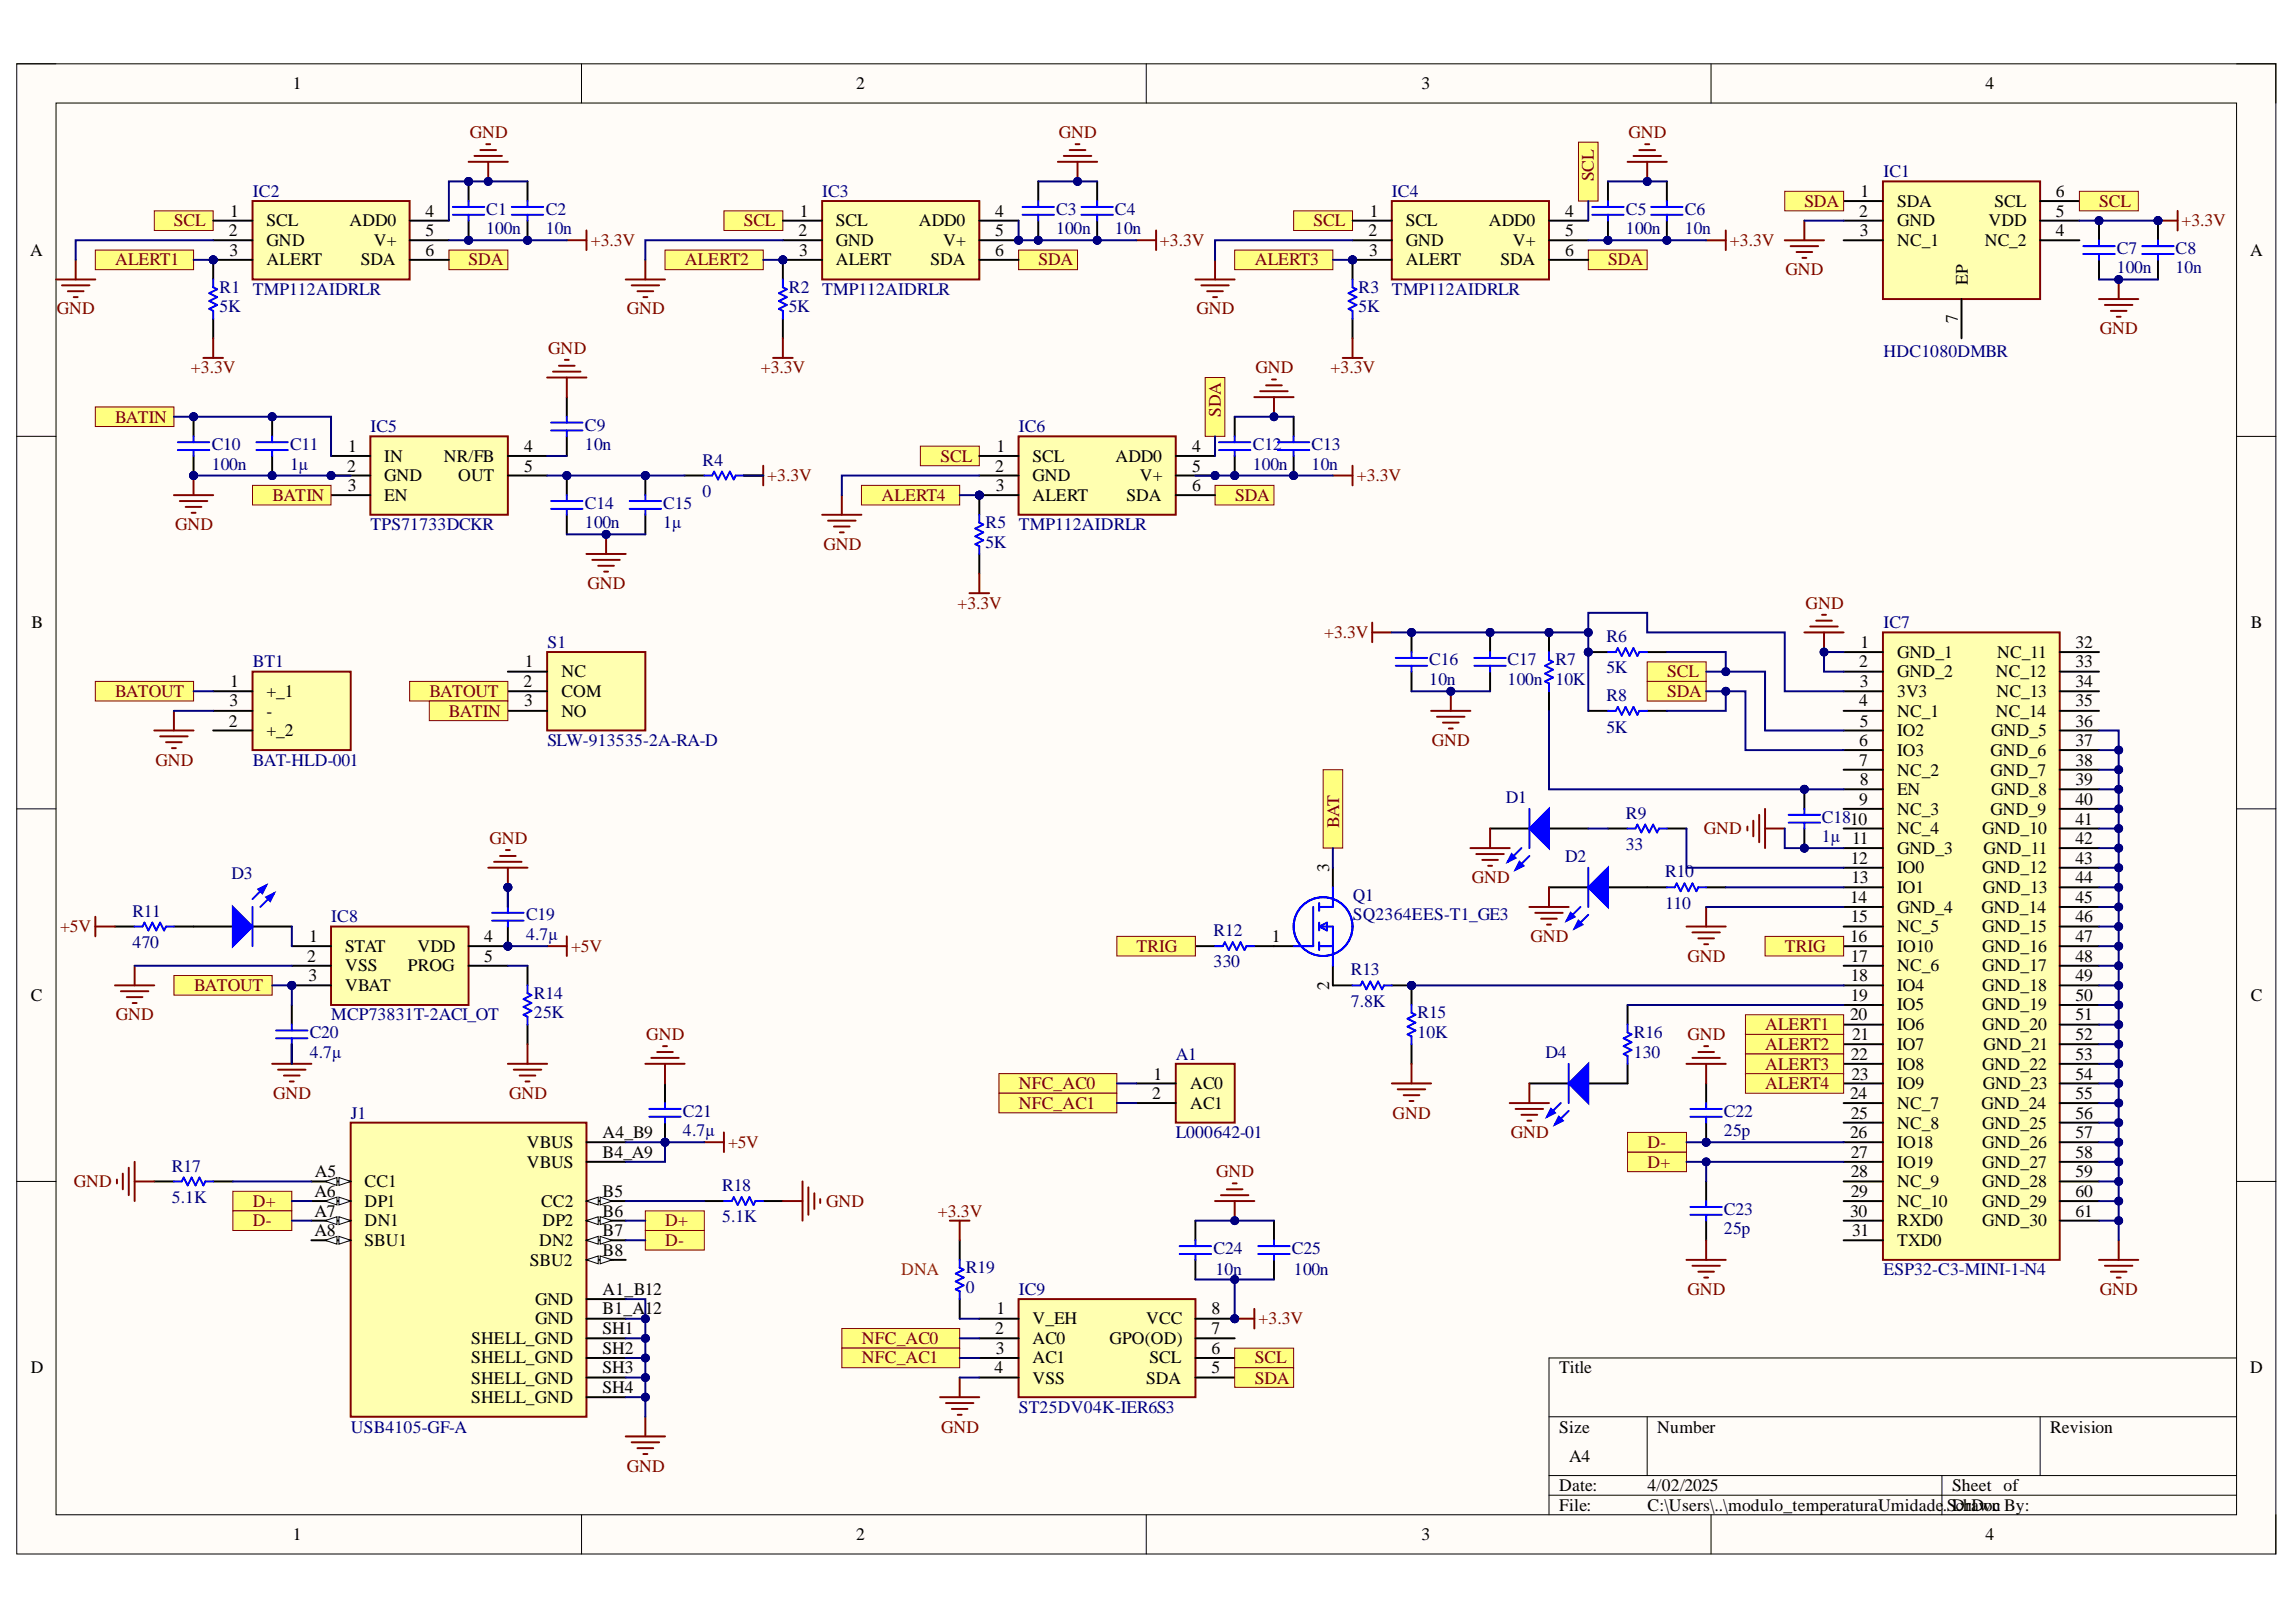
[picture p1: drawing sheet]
<svg xmlns="http://www.w3.org/2000/svg" width="297mm" height="210mm" viewBox="0 0 297 210" stroke-linecap="round" stroke-linejoin="round" font-family="sans-serif">
<defs><g id="words">
<g font-size="2.3">
<text x="37.9" y="11.6">1</text>
<text x="110.8" y="11.6">2</text>
<text x="183.9" y="11.6">3</text>
<text x="256.9" y="11.6">4</text>
<text x="29.8" y="28">1</text>
<text x="34.5" y="29.3">SCL</text>
<text x="45.2" y="29.3">ADD0</text>
<text x="55" y="28">4</text>
<text x="103.5" y="28">1</text>
<text x="108.1" y="29.3">SCL</text>
<text x="118.9" y="29.3">ADD0</text>
<text x="128.8" y="28">4</text>
<text x="177.2" y="28">1</text>
<text x="181.9" y="29.3">SCL</text>
<text x="192.6" y="29.3">ADD0</text>
<text x="202.5" y="28">4</text>
<text x="240.5" y="28">2</text>
<text x="240.7" y="25.5">1</text>
<text x="245.4" y="26.8">SDA</text>
<text x="245.4" y="29.3">GND</text>
<text x="257.3" y="29.3">VDD</text>
<text x="258" y="26.8">SCL</text>
<text x="266" y="25.5">6</text>
<text x="266" y="28">5</text>
<text x="3.9" y="33.1">A</text>
<text x="29.6" y="30.6">2</text>
<text x="29.7" y="33.1">3</text>
<text x="34.5" y="31.8">GND</text>
<text x="34.5" y="34.4">ALERT</text>
<text x="46.7" y="34.4">SDA</text>
<text x="48.4" y="31.8">V+</text>
<text x="55" y="30.6">5</text>
<text x="55" y="33.1">6</text>
<text x="103.3" y="30.6">2</text>
<text x="103.4" y="33.1">3</text>
<text x="108.1" y="31.8">GND</text>
<text x="108.1" y="34.4">ALERT</text>
<text x="120.4" y="34.4">SDA</text>
<text x="122" y="31.8">V+</text>
<text x="128.8" y="30.6">5</text>
<text x="128.8" y="33.1">6</text>
<text x="177" y="30.6">2</text>
<text x="177.1" y="33.1">3</text>
<text x="181.9" y="31.8">GND</text>
<text x="181.9" y="34.4">ALERT</text>
<text x="194.1" y="34.4">SDA</text>
<text x="195.7" y="31.8">V+</text>
<text x="202.5" y="30.6">5</text>
<text x="202.5" y="33.1">6</text>
<text x="240.6" y="30.6">3</text>
<text x="245.4" y="31.8">NC_1</text>
<text x="256.8" y="31.8">NC_2</text>
<text x="266" y="30.6">4</text>
<text x="291.1" y="33.1">A</text>
<text x="253.3" y="41.8" transform="rotate(-90 253.3 41.8)">7</text>
<text x="254.6" y="36.9" transform="rotate(-90 254.6 36.9)">EP</text>
<text x="45.1" y="58.5">1</text>
<text x="49.7" y="59.8">IN</text>
<text x="57.4" y="59.8">NR/FB</text>
<text x="67.8" y="58.5">4</text>
<text x="128.9" y="58.5">1</text>
<text x="133.6" y="59.8">SCL</text>
<text x="144.3" y="59.8">ADD0</text>
<text x="154.2" y="58.5">4</text>
<text x="44.9" y="61">2</text>
<text x="45" y="63.6">3</text>
<text x="49.7" y="62.3">GND</text>
<text x="49.7" y="64.8">EN</text>
<text x="59.3" y="62.3">OUT</text>
<text x="67.8" y="61">5</text>
<text x="128.8" y="61">2</text>
<text x="128.8" y="63.6">3</text>
<text x="133.6" y="62.3">GND</text>
<text x="133.6" y="64.8">ALERT</text>
<text x="145.8" y="64.8">SDA</text>
<text x="147.4" y="62.3">V+</text>
<text x="154.2" y="61">5</text>
<text x="154.2" y="63.6">6</text>
<text x="4.1" y="81.3">B</text>
<text x="240.7" y="83.8">1</text>
<text x="268.5" y="83.8">32</text>
<text x="291.2" y="81.3">B</text>
<text x="29.8" y="88.9">1</text>
<text x="67.7" y="88.9">2</text>
<text x="67.9" y="86.4">1</text>
<text x="72.6" y="87.6">NC</text>
<text x="240.5" y="86.4">2</text>
<text x="240.6" y="88.9">3</text>
<text x="245.4" y="85.1">GND_1</text>
<text x="245.4" y="87.6">GND_2</text>
<text x="258.2" y="87.6">NC_12</text>
<text x="258.4" y="85.1">NC_11</text>
<text x="268.5" y="86.4">33</text>
<text x="268.5" y="88.9">34</text>
<text x="29.6" y="94">2</text>
<text x="29.7" y="91.4">3</text>
<text x="34.5" y="90.2">+_1</text>
<text x="34.5" y="95.3">+_2</text>
<text x="34.5" y="92.8">-</text>
<text x="67.8" y="91.4">3</text>
<text x="72.6" y="90.2">COM</text>
<text x="72.6" y="92.8">NO</text>
<text x="240.5" y="91.4">4</text>
<text x="240.6" y="94">5</text>
<text x="245.4" y="90.2">3V3</text>
<text x="245.4" y="92.8">NC_1</text>
<text x="245.4" y="95.3">IO2</text>
<text x="257.6" y="95.3">GND_5</text>
<text x="258.2" y="92.8">NC_14</text>
<text x="258.3" y="90.2">NC_13</text>
<text x="268.5" y="91.4">35</text>
<text x="268.5" y="94">36</text>
<text x="240.5" y="96.6">6</text>
<text x="240.5" y="99.1">7</text>
<text x="240.6" y="101.6">8</text>
<text x="245.4" y="97.8">IO3</text>
<text x="245.4" y="100.4">NC_2</text>
<text x="257.5" y="97.8">GND_6</text>
<text x="257.5" y="100.4">GND_7</text>
<text x="268.5" y="96.6">37</text>
<text x="268.5" y="99.1">38</text>
<text x="268.5" y="101.6">39</text>
<text x="240.5" y="104.2">9</text>
<text x="245.4" y="102.9">EN</text>
<text x="245.4" y="105.4">NC_3</text>
<text x="245.4" y="108">NC_4</text>
<text x="256.4" y="108">GND_10</text>
<text x="257.5" y="105.4">GND_9</text>
<text x="257.6" y="102.9">GND_8</text>
<text x="268.5" y="104.2">40</text>
<text x="268.5" y="106.7">41</text>
<text x="172" y="112.8" transform="rotate(-90 172 112.8)">3</text>
<text x="239.4" y="111.8">12</text>
<text x="245.4" y="110.5">GND_3</text>
<text x="245.4" y="113">IO0</text>
<text x="256.4" y="113">GND_12</text>
<text x="256.6" y="110.5">GND_11</text>
<text x="268.5" y="109.2">42</text>
<text x="268.5" y="111.8">43</text>
<text x="239.4" y="116.8">14</text>
<text x="239.4" y="119.4">15</text>
<text x="239.5" y="114.3">13</text>
<text x="245.4" y="115.6">IO1</text>
<text x="245.4" y="118.1">GND_4</text>
<text x="256.3" y="118.1">GND_14</text>
<text x="256.5" y="115.6">GND_13</text>
<text x="268.5" y="114.3">44</text>
<text x="268.5" y="116.8">45</text>
<text x="268.5" y="119.4">46</text>
<text x="39.7" y="124.4">2</text>
<text x="40" y="121.9">1</text>
<text x="44.6" y="123.2">STAT</text>
<text x="44.6" y="125.7">VSS</text>
<text x="52.8" y="125.7">PROG</text>
<text x="54" y="123.2">VDD</text>
<text x="62.6" y="121.9">4</text>
<text x="62.6" y="124.4">5</text>
<text x="164.5" y="121.9">1</text>
<text x="239.4" y="121.9">16</text>
<text x="239.4" y="124.4">17</text>
<text x="245.4" y="120.6">NC_5</text>
<text x="245.4" y="123.2">IO10</text>
<text x="245.4" y="125.7">NC_6</text>
<text x="256.4" y="120.6">GND_15</text>
<text x="256.4" y="123.2">GND_16</text>
<text x="256.4" y="125.7">GND_17</text>
<text x="268.5" y="121.9">47</text>
<text x="268.5" y="124.4">48</text>
<text x="4" y="129.5">C</text>
<text x="39.9" y="127">3</text>
<text x="44.6" y="128.2">VBAT</text>
<text x="172" y="128.1" transform="rotate(-90 172 128.1)">2</text>
<text x="239.4" y="127">18</text>
<text x="239.4" y="129.5">19</text>
<text x="245.4" y="128.2">IO4</text>
<text x="245.4" y="130.8">IO5</text>
<text x="256.4" y="128.2">GND_18</text>
<text x="256.4" y="130.8">GND_19</text>
<text x="268.5" y="127">49</text>
<text x="268.5" y="129.5">50</text>
<text x="291.2" y="129.5">C</text>
<text x="239.4" y="132">20</text>
<text x="239.4" y="137.2">22</text>
<text x="239.6" y="134.6">21</text>
<text x="245.4" y="133.3">IO6</text>
<text x="245.4" y="135.9">IO7</text>
<text x="256.4" y="133.3">GND_20</text>
<text x="256.6" y="135.9">GND_21</text>
<text x="268.5" y="132">51</text>
<text x="268.5" y="134.6">52</text>
<text x="268.5" y="137.2">53</text>
<text x="149.1" y="142.2">2</text>
<text x="149.2" y="139.7">1</text>
<text x="154" y="141">AC0</text>
<text x="154" y="143.5">AC1</text>
<text x="239.4" y="142.2">24</text>
<text x="239.5" y="139.7">23</text>
<text x="245.4" y="138.4">IO8</text>
<text x="245.4" y="141">IO9</text>
<text x="245.4" y="143.5">NC_7</text>
<text x="256.3" y="143.5">GND_24</text>
<text x="256.4" y="138.4">GND_22</text>
<text x="256.5" y="141">GND_23</text>
<text x="268.5" y="139.7">54</text>
<text x="268.5" y="142.2">55</text>
<text x="68.1" y="148.6">VBUS</text>
<text x="78" y="147.3">A4_B9</text>
<text x="78" y="149.8">B4_A9</text>
<text x="239.4" y="147.3">26</text>
<text x="239.4" y="144.8">25</text>
<text x="239.4" y="149.8">27</text>
<text x="245.4" y="146">NC_8</text>
<text x="245.4" y="148.6">IO18</text>
<text x="256.4" y="146">GND_25</text>
<text x="256.4" y="148.6">GND_26</text>
<text x="268.5" y="144.8">56</text>
<text x="268.5" y="147.3">57</text>
<text x="268.5" y="149.8">58</text>
<text x="40.7" y="154.9">A6</text>
<text x="40.8" y="152.4">A5</text>
<text x="47.2" y="153.6">CC1</text>
<text x="68.1" y="151.1">VBUS</text>
<text x="78" y="154.9">B5</text>
<text x="239.4" y="152.4">28</text>
<text x="239.4" y="154.9">29</text>
<text x="245.4" y="151.1">IO19</text>
<text x="245.4" y="153.6">NC_9</text>
<text x="256.4" y="151.1">GND_27</text>
<text x="256.4" y="153.6">GND_28</text>
<text x="268.5" y="152.4">59</text>
<text x="268.5" y="154.9">60</text>
<text x="40.7" y="157.4">A7</text>
<text x="40.7" y="160">A8</text>
<text x="47.2" y="156.2">DP1</text>
<text x="47.2" y="158.7">DN1</text>
<text x="47.2" y="161.2">SBU1</text>
<text x="69.8" y="161.2">DN2</text>
<text x="70" y="156.2">CC2</text>
<text x="70.2" y="158.7">DP2</text>
<text x="78" y="157.4">B6</text>
<text x="78" y="160">B7</text>
<text x="239.4" y="157.4">30</text>
<text x="239.6" y="160">31</text>
<text x="245.4" y="156.2">NC_10</text>
<text x="245.4" y="158.7">RXD0</text>
<text x="245.4" y="161.2">TXD0</text>
<text x="256.4" y="156.2">GND_29</text>
<text x="256.4" y="158.7">GND_30</text>
<text x="268.5" y="157.4">61</text>
<text x="68.6" y="163.8">SBU2</text>
<text x="78" y="162.5">B8</text>
<text x="78" y="167.6">A1_B12</text>
<text x="61" y="173.9">SHELL_GND</text>
<text x="69.2" y="168.8">GND</text>
<text x="69.2" y="171.4">GND</text>
<text x="78" y="170.1">B1_A12</text>
<text x="78" y="172.6">SH1</text>
<text x="128.8" y="172.6">2</text>
<text x="128.9" y="170.1">1</text>
<text x="133.6" y="171.4">V_EH</text>
<text x="133.6" y="173.9">AC0</text>
<text x="143.6" y="173.9">GPO(OD)</text>
<text x="148.3" y="171.4">VCC</text>
<text x="156.7" y="170.1">8</text>
<text x="156.7" y="172.6">7</text>
<text x="4" y="177.7">D</text>
<text x="61" y="176.4">SHELL_GND</text>
<text x="61" y="179">SHELL_GND</text>
<text x="78" y="175.2">SH2</text>
<text x="78" y="177.7">SH3</text>
<text x="128.7" y="177.7">4</text>
<text x="128.8" y="175.2">3</text>
<text x="133.6" y="176.4">AC1</text>
<text x="133.6" y="179">VSS</text>
<text x="148.3" y="179">SDA</text>
<text x="148.7" y="176.4">SCL</text>
<text x="156.7" y="175.2">6</text>
<text x="156.7" y="177.7">5</text>
<text x="201.7" y="177.7">Title</text>
<text x="291.1" y="177.7">D</text>
<text x="61" y="181.6">SHELL_GND</text>
<text x="78" y="180.3">SH4</text>
<text x="201.7" y="185.4">Size</text>
<text x="214.4" y="185.4">Number</text>
<text x="265.2" y="185.4">Revision</text>
<text x="203" y="189.2">A4</text>
<text x="201.7" y="193">Date:</text>
<text x="201.7" y="195.5">File:</text>
<text x="213.1" y="193">4/02/2025</text>
<text x="213.1" y="195.5">C:\Users\..\modulo_temperaturaUmidade</text>
<text x="251.4" y="195.5">.SDrawn By:</text>
<text x="252.5" y="193">Sheet of</text>
<text x="253.1" y="195.5">chDoc</text>
<text x="37.9" y="199.3">1</text>
<text x="110.8" y="199.3">2</text>
<text x="183.9" y="199.3">3</text>
<text x="256.9" y="199.3">4</text>
</g>
<g font-size="2.3" fill="#800000">
<text x="60.8" y="17.9">GND</text>
<text x="137" y="17.9">GND</text>
<text x="210.7" y="17.9">GND</text>
<text x="206.2" y="23.5" transform="rotate(-90 206.2 23.5)">SCL</text>
<text x="22.5" y="29.3">SCL</text>
<text x="96.2" y="29.3">SCL</text>
<text x="169.9" y="29.3">SCL</text>
<text x="233.4" y="26.8">SDA</text>
<text x="271.6" y="26.8">SCL</text>
<text x="282.2" y="29.3">+3.3V</text>
<text x="14.9" y="34.4">ALERT1</text>
<text x="60.6" y="34.4">SDA</text>
<text x="76.4" y="31.8">+3.3V</text>
<text x="88.6" y="34.4">ALERT2</text>
<text x="134.3" y="34.4">SDA</text>
<text x="150.1" y="31.8">+3.3V</text>
<text x="162.3" y="34.4">ALERT3</text>
<text x="208.1" y="34.4">SDA</text>
<text x="223.8" y="31.8">+3.3V</text>
<text x="231" y="35.6">GND</text>
<text x="7.4" y="40.7">GND</text>
<text x="81.1" y="40.7">GND</text>
<text x="154.8" y="40.7">GND</text>
<text x="70.9" y="45.8">GND</text>
<text x="271.6" y="43.2">GND</text>
<text x="24.7" y="48.3">+3.3V</text>
<text x="98.4" y="48.3">+3.3V</text>
<text x="157.9" y="53.9" transform="rotate(-90 157.9 53.9)">SDA</text>
<text x="162.4" y="48.3">GND</text>
<text x="172.1" y="48.3">+3.3V</text>
<text x="14.9" y="54.7">BATIN</text>
<text x="121.7" y="59.8">SCL</text>
<text x="35.3" y="64.8">BATIN</text>
<text x="99.3" y="62.3">+3.3V</text>
<text x="114.1" y="64.8">ALERT4</text>
<text x="159.8" y="64.8">SDA</text>
<text x="175.5" y="62.3">+3.3V</text>
<text x="22.7" y="68.6">GND</text>
<text x="106.5" y="71.2">GND</text>
<text x="76" y="76.2">GND</text>
<text x="123.9" y="78.8">+3.3V</text>
<text x="171.3" y="82.6">+3.3V</text>
<text x="233.6" y="78.8">GND</text>
<text x="215.7" y="87.6">SCL</text>
<text x="14.9" y="90.2">BATOUT</text>
<text x="55.5" y="90.2">BATOUT</text>
<text x="58.1" y="92.8">BATIN</text>
<text x="215.7" y="90.2">SDA</text>
<text x="20.1" y="99.1">GND</text>
<text x="185.2" y="96.6">GND</text>
<text x="173.2" y="107.2" transform="rotate(-90 173.2 107.2)">BAT</text>
<text x="220.4" y="108">GND</text>
<text x="63.3" y="109.2">GND</text>
<text x="190.4" y="114.3">GND</text>
<text x="7.8" y="120.6">+5V</text>
<text x="73.9" y="123.2">+5V</text>
<text x="147" y="123.2">TRIG</text>
<text x="198" y="121.9">GND</text>
<text x="218.3" y="124.4">GND</text>
<text x="230.9" y="123.2">TRIG</text>
<text x="25.1" y="128.2">BATOUT</text>
<text x="15" y="132">GND</text>
<text x="83.6" y="134.6">GND</text>
<text x="218.3" y="134.6">GND</text>
<text x="228.4" y="133.3">ALERT1</text>
<text x="228.4" y="135.9">ALERT2</text>
<text x="35.3" y="142.2">GND</text>
<text x="65.9" y="142.2">GND</text>
<text x="131.8" y="141">NFC_AC0</text>
<text x="131.8" y="143.5">NFC_AC1</text>
<text x="228.4" y="138.4">ALERT3</text>
<text x="228.4" y="141">ALERT4</text>
<text x="94.2" y="148.6">+5V</text>
<text x="180.2" y="144.8">GND</text>
<text x="195.5" y="147.3">GND</text>
<text x="213.1" y="148.6">D-</text>
<text x="9.6" y="153.6">GND</text>
<text x="157.3" y="152.4">GND</text>
<text x="213.1" y="151.1">D+</text>
<text x="32.7" y="156.2">D+</text>
<text x="32.7" y="158.7">D-</text>
<text x="86.1" y="158.7">D+</text>
<text x="86.1" y="161.2">D-</text>
<text x="106.9" y="156.2">GND</text>
<text x="121.3" y="157.4">+3.3V</text>
<text x="218.3" y="167.6">GND</text>
<text x="271.6" y="167.6">GND</text>
<text x="111.5" y="173.9">NFC_AC0</text>
<text x="162.8" y="171.4">+3.3V</text>
<text x="111.5" y="176.4">NFC_AC1</text>
<text x="162.3" y="176.4">SCL</text>
<text x="162.3" y="179">SDA</text>
<text x="121.7" y="185.4">GND</text>
<text x="81.1" y="190.4">GND</text>
</g>
<g font-size="2.3" fill="#000080">
<text x="243.7" y="23">IC1</text>
<text x="32.7" y="25.5">IC2</text>
<text x="62.9" y="27.8">C1</text>
<text x="70.6" y="27.8">C2</text>
<text x="106.4" y="25.5">IC3</text>
<text x="136.6" y="27.8">C3</text>
<text x="144.2" y="27.8">C4</text>
<text x="180.1" y="25.5">IC4</text>
<text x="210.4" y="27.8">C5</text>
<text x="218" y="27.8">C6</text>
<text x="62.9" y="30.3">100n</text>
<text x="70.6" y="30.3">10n</text>
<text x="136.6" y="30.3">100n</text>
<text x="144.2" y="30.3">10n</text>
<text x="210.4" y="30.3">100n</text>
<text x="218" y="30.3">10n</text>
<text x="273.8" y="35.4">100n</text>
<text x="273.8" y="32.8">C7</text>
<text x="281.5" y="35.4">10n</text>
<text x="281.5" y="32.8">C8</text>
<text x="28.4" y="40.4">5K</text>
<text x="28.4" y="37.9">R1</text>
<text x="32.7" y="38.2">TMP112AIDRLR</text>
<text x="102" y="40.4">5K</text>
<text x="102" y="37.9">R2</text>
<text x="106.4" y="38.2">TMP112AIDRLR</text>
<text x="175.8" y="40.4">5K</text>
<text x="175.8" y="37.9">R3</text>
<text x="180.1" y="38.2">TMP112AIDRLR</text>
<text x="243.7" y="46.3">HDC1080DMBR</text>
<text x="27.4" y="58.2">C10</text>
<text x="37.5" y="58.2">C11</text>
<text x="47.9" y="56">IC5</text>
<text x="75.7" y="58.2">10n</text>
<text x="75.7" y="55.7">C9</text>
<text x="131.8" y="56">IC6</text>
<text x="162.1" y="58.2">C12</text>
<text x="169.7" y="58.2">C13</text>
<text x="27.4" y="60.8">100n</text>
<text x="37.5" y="60.8">1µ</text>
<text x="75.7" y="65.8">C14</text>
<text x="85.8" y="65.8">C15</text>
<text x="90.9" y="64.3">0</text>
<text x="90.9" y="60.3">R4</text>
<text x="162.1" y="60.8">100n</text>
<text x="169.7" y="60.8">10n</text>
<text x="47.9" y="68.6">TPS71733DCKR</text>
<text x="75.7" y="68.4">100n</text>
<text x="85.8" y="68.4">1µ</text>
<text x="127.5" y="70.9">5K</text>
<text x="127.5" y="68.4">R5</text>
<text x="131.8" y="68.6">TMP112AIDRLR</text>
<text x="70.8" y="83.8">S1</text>
<text x="207.8" y="83.1">R6</text>
<text x="243.7" y="81.3">IC7</text>
<text x="32.7" y="86.4">BT1</text>
<text x="184.9" y="88.6">10n</text>
<text x="184.9" y="86.1">C16</text>
<text x="195" y="88.6">100n</text>
<text x="195" y="86.1">C17</text>
<text x="201.2" y="88.6">10K</text>
<text x="201.2" y="86.1">R7</text>
<text x="207.8" y="87.1">5K</text>
<text x="207.8" y="94.8">5K</text>
<text x="207.8" y="90.7">R8</text>
<text x="32.7" y="99.1">BAT-HLD-001</text>
<text x="70.8" y="96.6">SLW-913535-2A-RA-D</text>
<text x="194.8" y="103.9">D1</text>
<text x="210.4" y="105.9">R9</text>
<text x="235.7" y="106.4">C1810</text>
<text x="29.9" y="113.8">D3</text>
<text x="202.5" y="111.5">D2</text>
<text x="210.4" y="110">33</text>
<text x="215.4" y="113.5">R10</text>
<text x="235.7" y="109">1µ 11</text>
<text x="17.2" y="118.6">R11</text>
<text x="42.9" y="119.4">IC8</text>
<text x="68.1" y="119.1">C19</text>
<text x="175" y="116.6">Q1</text>
<text x="175" y="119.1">SQ2364EES-T1_GE3</text>
<text x="215.4" y="117.6">110</text>
<text x="17.2" y="122.7">470</text>
<text x="68.1" y="121.6">4.7µ</text>
<text x="157" y="125.2">330</text>
<text x="157" y="121.1">R12</text>
<text x="69.1" y="131.8">25K</text>
<text x="69.1" y="129.2">R14</text>
<text x="174.8" y="130.3">7.8K</text>
<text x="174.8" y="126.2">R13</text>
<text x="183.4" y="131.8">R15</text>
<text x="40.1" y="136.9">4.7µ</text>
<text x="40.1" y="134.3">C20</text>
<text x="42.9" y="132">MCP73831T-2ACI_OT</text>
<text x="152.1" y="137.2">A1</text>
<text x="183.4" y="134.3">10K</text>
<text x="200" y="136.9">D4</text>
<text x="211.4" y="136.9">130</text>
<text x="211.4" y="134.3">R16</text>
<text x="45.4" y="144.8">J1</text>
<text x="88.4" y="147.1">4.7µ</text>
<text x="88.4" y="144.5">C21</text>
<text x="152.1" y="147.3">L000642-01</text>
<text x="223" y="147.1">25p</text>
<text x="223" y="144.5">C22</text>
<text x="22.2" y="155.7">5.1K</text>
<text x="22.2" y="151.6">R17</text>
<text x="93.4" y="154.1">R18</text>
<text x="93.4" y="158.2">5.1K</text>
<text x="223" y="159.7">25p</text>
<text x="223" y="157.2">C23</text>
<text x="125" y="167.3">0</text>
<text x="125" y="164.8">R19</text>
<text x="131.8" y="167.6">IC9</text>
<text x="157" y="162.3">C24</text>
<text x="157.3" y="165">10n</text>
<text x="167.1" y="162.3">C25</text>
<text x="167.4" y="165">100n</text>
<text x="243.7" y="165">ESP32-C3-MINI-1-N4</text>
<text x="45.4" y="185.4">USB4105-GF-A</text>
<text x="131.8" y="182.8">ST25DV04K-IER6S3</text>
</g>
<text font-size="2.3" fill="#f00" x="116.6" y="165">DNA</text>
</g></defs>
<path d="M2.2 8.3h292.2v192.8h-292.2z" fill-rule="evenodd" fill="#fffcf8"/>
<path d="M2.2 8.3h292.2v192.8h-292.2z" fill="none" stroke="#000" stroke-width=".13"/>
<path d="M7.2 13.3h282.1v182.7h-282.1z" fill-rule="evenodd" fill="#fffcf8"/>
<g fill="none" stroke="#000" stroke-width=".13">
<path d="M2.2 8.3h5M7.2 13.3h282.1v182.7h-282.1zM75.2 8.3v5M148.3 8.3v5M221.4 8.3v5M289.3 8.3h5.1v5M2.2 56.5h5M289.3 56.5h5.1M2.2 104.7h5M289.3 104.7h5.1M2.2 152.9h5M289.3 152.9h5.1"/>
<path d="M289.3 175.7h-88.9v20.3M75.2 196v5.1M148.3 196v5.1M200.4 183.3h88.9M200.4 191h88.9M200.4 193.5h88.9M213.1 183.3v7.7M221.4 196v5.1M251.2 191v5M263.9 183.3v7.7M294.4 196v5.1"/>
</g>
<path d="M243.6 81.8h22.9v81.2h-22.9z" fill-rule="evenodd" fill="#ffffb0"/>
<path d="M243.6 81.8h22.9v81.2h-22.9z" fill="none" stroke="#800000" stroke-width=".25"/>
<g fill="none" stroke="#000" stroke-width=".25">
<path d="M238.5 84.4h5.1M238.5 86.9h5.1M238.5 89.5h5.1M238.5 92h5.1M238.5 94.5h5.1M238.5 97.1h5.1M238.5 99.6h5.1M266.5 84.4h5.1M266.5 86.9h5.1M266.5 89.5h5.1M266.5 92h5.1M266.5 94.5h5.1"/>
<path d="M266.5 97.1h5.1M266.5 99.6h5.1M238.5 102.1h5.1M238.5 104.7h5.1M238.5 107.2h5.1M238.5 109.8h5.1M238.5 112.3h5.1M238.5 114.8h5.1M238.5 117.4h5.1M238.5 119.9h5.1M266.5 102.1h5.1M266.5 104.7h5.1"/>
<path d="M266.5 107.2h5.1M266.5 109.8h5.1M266.5 112.3h5.1M266.5 114.8h5.1M266.5 117.4h5.1M266.5 119.9h5.1M238.5 122.4h5.1M238.5 125h5.1M238.5 127.5h5.1M238.5 130.1h5.1M238.5 132.6h5.1M238.5 135.1h5.1"/>
<path d="M238.5 137.7h5.1M266.5 122.4h5.1M266.5 125h5.1M266.5 127.5h5.1M266.5 130.1h5.1M266.5 132.6h5.1M266.5 135.1h5.1M266.5 137.7h5.1M238.5 140.2h5.1M238.5 142.7h5.1M238.5 145.3h5.1M238.5 147.8h5.1"/>
<path d="M238.5 150.4h5.1M238.5 152.9h5.1M238.5 155.4h5.1M238.5 158h5.1M266.5 140.2h5.1M266.5 142.7h5.1M266.5 145.3h5.1M266.5 147.8h5.1M266.5 150.4h5.1M266.5 152.9h5.1M266.5 155.4h5.1M266.5 158h5.1"/>
<path d="M238.5 160.5h5.1"/>
</g>
<path d="M32.7 86.9h12.7v10.2h-12.7z" fill-rule="evenodd" fill="#ffffb0"/>
<path d="M32.7 86.9h12.7v10.2h-12.7z" fill="none" stroke="#800000" stroke-width=".25"/>
<path d="M27.6 89.5h5.1M27.6 94.5h5.1M27.6 92h5.1" fill="none" stroke="#000" stroke-width=".25"/>
<circle cx="159.7" cy="170.7" r=".51" fill="#000080"/>
<circle cx="159.7" cy="170.7" r=".51" fill="none" stroke="#000080" stroke-width=".13"/>
<path d="M131.8 168.1h22.9v12.7h-22.9z" fill-rule="evenodd" fill="#ffffb0"/>
<path d="M131.8 168.1h22.9v12.7h-22.9z" fill="none" stroke="#800000" stroke-width=".25"/>
<path d="M126.7 170.7h5.1M126.7 173.2h5.1M126.7 175.7h5.1M126.7 178.3h5.1M154.7 170.7h5" fill="none" stroke="#000" stroke-width=".25"/>
<circle cx="159.7" cy="170.7" r=".51" fill="#000080"/>
<circle cx="159.7" cy="170.7" r=".51" fill="none" stroke="#000080" stroke-width=".13"/>
<path d="M154.7 173.2h5M154.7 175.7h5M154.7 178.3h5" fill="none" stroke="#000" stroke-width=".25"/>
<circle cx="42.8" cy="61.5" r=".51" fill="#000080"/>
<circle cx="42.8" cy="61.5" r=".51" fill="none" stroke="#000080" stroke-width=".13"/>
<path d="M47.9 56.5h17.8v10.1h-17.8z" fill-rule="evenodd" fill="#ffffb0"/>
<path d="M47.9 56.5h17.8v10.1h-17.8z" fill="none" stroke="#800000" stroke-width=".25"/>
<path d="M42.8 59h5.1M42.8 61.5h5.1" fill="none" stroke="#000" stroke-width=".25"/>
<circle cx="42.8" cy="61.5" r=".51" fill="#000080"/>
<circle cx="42.8" cy="61.5" r=".51" fill="none" stroke="#000080" stroke-width=".13"/>
<path d="M65.7 59h5.1M42.8 64.1h5.1M65.7 61.5h5.1" fill="none" stroke="#000" stroke-width=".25"/>
<circle cx="37.7" cy="127.5" r=".51" fill="#000080"/>
<circle cx="37.7" cy="127.5" r=".51" fill="none" stroke="#000080" stroke-width=".13"/>
<circle cx="65.7" cy="122.4" r=".51" fill="#000080"/>
<circle cx="65.7" cy="122.4" r=".51" fill="none" stroke="#000080" stroke-width=".13"/>
<path d="M42.8 119.9h17.8v10.2h-17.8z" fill-rule="evenodd" fill="#ffffb0"/>
<path d="M42.8 119.9h17.8v10.2h-17.8z" fill="none" stroke="#800000" stroke-width=".25"/>
<path d="M37.8 122.4h5M37.8 125h5M37.8 127.5h5" fill="none" stroke="#000" stroke-width=".25"/>
<circle cx="37.7" cy="127.5" r=".51" fill="#000080"/>
<circle cx="37.7" cy="127.5" r=".51" fill="none" stroke="#000080" stroke-width=".13"/>
<path d="M60.6 122.4h5.1" fill="none" stroke="#000" stroke-width=".25"/>
<circle cx="65.7" cy="122.4" r=".51" fill="#000080"/>
<circle cx="65.7" cy="122.4" r=".51" fill="none" stroke="#000080" stroke-width=".13"/>
<path d="M60.6 125h5.1" fill="none" stroke="#000" stroke-width=".25"/>
<path d="M14.9 127.5h5.1M15.6 128.3h3.6M16.4 129h2M17.2 129.8h.5M17.4 125v2.5" fill="none" stroke="#800000" stroke-width=".25"/>
<path d="M45.4 145.3h30.5v38h-30.5z" fill-rule="evenodd" fill="#ffffb0"/>
<path d="M45.4 145.3h30.5v38h-30.5z" fill="none" stroke="#800000" stroke-width=".25"/>
<path d="M40.3 152.9h5.1" fill="none" stroke="#000" stroke-width=".25"/>
<path d="M43.8 152.4l1.6 .5-1.6 .5z" fill="#f8fcff"/>
<path d="M43.8 152.4l1.6 .5-1.6 .5z" fill="none" stroke="#000" stroke-width=".13"/>
<path d="M42.1 152.9l1.5-.5v1z" fill="#f8fcff"/>
<path d="M42.1 152.9l1.5-.5v1z" fill="none" stroke="#000" stroke-width=".13"/>
<path d="M40.3 155.4h5.1" fill="none" stroke="#000" stroke-width=".25"/>
<path d="M43.8 154.9l1.6 .5-1.6 .5z" fill="#f8fcff"/>
<path d="M43.8 154.9l1.6 .5-1.6 .5z" fill="none" stroke="#000" stroke-width=".13"/>
<path d="M42.1 155.4l1.5-.5v1z" fill="#f8fcff"/>
<path d="M42.1 155.4l1.5-.5v1z" fill="none" stroke="#000" stroke-width=".13"/>
<path d="M40.3 158h5.1" fill="none" stroke="#000" stroke-width=".25"/>
<path d="M43.8 157.5l1.6 .5-1.6 .5z" fill="#f8fcff"/>
<path d="M43.8 157.5l1.6 .5-1.6 .5z" fill="none" stroke="#000" stroke-width=".13"/>
<path d="M42.1 158l1.5-.5v1z" fill="#f8fcff"/>
<path d="M42.1 158l1.5-.5v1z" fill="none" stroke="#000" stroke-width=".13"/>
<path d="M40.3 160.5h5.1" fill="none" stroke="#000" stroke-width=".25"/>
<path d="M43.8 160l1.6 .5-1.6 .5z" fill="#f8fcff"/>
<path d="M43.8 160l1.6 .5-1.6 .5z" fill="none" stroke="#000" stroke-width=".13"/>
<path d="M42.1 160.5l1.5-.5v1z" fill="#f8fcff"/>
<path d="M42.1 160.5l1.5-.5v1z" fill="none" stroke="#000" stroke-width=".13"/>
<path d="M75.9 147.8h5.1M75.9 150.4h5.1M75.9 155.4h5.1" fill="none" stroke="#000" stroke-width=".25"/>
<path d="M75.9 155.4l1.5-.5v1z" fill="#f8fcff"/>
<path d="M75.9 155.4l1.5-.5v1z" fill="none" stroke="#000" stroke-width=".13"/>
<path d="M77.6 154.9l1.6 .5-1.6 .5z" fill="#f8fcff"/>
<path d="M77.6 154.9l1.6 .5-1.6 .5z" fill="none" stroke="#000" stroke-width=".13"/>
<path d="M75.9 158h5.1" fill="none" stroke="#000" stroke-width=".25"/>
<path d="M75.9 158l1.5-.5v1z" fill="#f8fcff"/>
<path d="M75.9 158l1.5-.5v1z" fill="none" stroke="#000" stroke-width=".13"/>
<path d="M77.6 157.5l1.6 .5-1.6 .5z" fill="#f8fcff"/>
<path d="M77.6 157.5l1.6 .5-1.6 .5z" fill="none" stroke="#000" stroke-width=".13"/>
<path d="M75.9 160.5h5.1" fill="none" stroke="#000" stroke-width=".25"/>
<path d="M75.9 160.5l1.5-.5v1z" fill="#f8fcff"/>
<path d="M75.9 160.5l1.5-.5v1z" fill="none" stroke="#000" stroke-width=".13"/>
<path d="M77.6 160l1.6 .5-1.6 .5z" fill="#f8fcff"/>
<path d="M77.6 160l1.6 .5-1.6 .5z" fill="none" stroke="#000" stroke-width=".13"/>
<path d="M75.9 163h5.1" fill="none" stroke="#000" stroke-width=".25"/>
<path d="M75.9 163l1.5-.5v1z" fill="#f8fcff"/>
<path d="M75.9 163l1.5-.5v1z" fill="none" stroke="#000" stroke-width=".13"/>
<path d="M77.6 162.5l1.6 .5-1.6 .5z" fill="#f8fcff"/>
<path d="M77.6 162.5l1.6 .5-1.6 .5z" fill="none" stroke="#000" stroke-width=".13"/>
<path d="M20 152.9h2.5M27.6 152.9h2.5M91.1 155.4h2.6M98.7 155.4h2.6M75.9 168.1h5.1M75.9 170.7h5.1M75.9 173.2h5.1M75.9 175.7h5.1M75.9 178.3h5.1M75.9 180.8h5.1" fill="none" stroke="#000" stroke-width=".25"/>
<g fill="none" stroke="#800000" stroke-width=".25">
<path d="M15.1 152.6v.5M15.9 151.9v2M16.7 151.1v3.6M17.4 150.4v5M17.4 152.9h2.6M101.3 155.4h2.5M103.8 152.9v5.1M104.6 153.7v3.5M105.4 154.4v2M106.1 155.2v.5M81 185.9h5M81.7 186.6h3.6"/>
<path d="M82.5 187.4h2M83.2 188.2h.6M83.5 183.3v2.6"/>
</g>
<path d="M22.5 152.9h1l.3-.5 .5 1 .5-1 .5 1 .5-1 .5 1 .3-.5h1M93.7 155.4h1l.2-.5 .5 1 .5-1 .6 1 .5-1 .5 1 .2-.5h1" fill="none" stroke="#00f" stroke-width=".25"/>
<path d="M30.1 154.2h7.7v2.5h-7.7z" fill-rule="evenodd" fill="#ffff80"/>
<path d="M30.1 154.2h7.7v2.5h-7.7z" fill="none" stroke="#800000" stroke-width=".13"/>
<path d="M30.1 156.7h7.7v2.5h-7.7z" fill-rule="evenodd" fill="#ffff80"/>
<path d="M30.1 156.7h7.7v2.5h-7.7z" fill="none" stroke="#800000" stroke-width=".13"/>
<path d="M83.5 156.7h7.6v2.5h-7.6z" fill-rule="evenodd" fill="#ffff80"/>
<path d="M83.5 156.7h7.6v2.5h-7.6z" fill="none" stroke="#800000" stroke-width=".13"/>
<path d="M83.5 159.2h7.6v2.6h-7.6z" fill-rule="evenodd" fill="#ffff80"/>
<path d="M83.5 159.2h7.6v2.6h-7.6z" fill="none" stroke="#800000" stroke-width=".13"/>
<path d="M210.6 149.1h7.6v2.5h-7.6z" fill-rule="evenodd" fill="#ffff80"/>
<path d="M210.6 149.1h7.6v2.5h-7.6z" fill="none" stroke="#800000" stroke-width=".13"/>
<path d="M210.6 146.5h7.6v2.6h-7.6z" fill-rule="evenodd" fill="#ffff80"/>
<path d="M210.6 146.5h7.6v2.6h-7.6z" fill="none" stroke="#800000" stroke-width=".13"/>
<path d="M22.5 126.2h12.7v2.6h-12.7z" fill-rule="evenodd" fill="#ffff80"/>
<path d="M22.5 126.2h12.7v2.6h-12.7z" fill="none" stroke="#800000" stroke-width=".13"/>
<path d="M12.3 88.2h12.7v2.5h-12.7z" fill-rule="evenodd" fill="#ffff80"/>
<path d="M12.3 88.2h12.7v2.5h-12.7z" fill="none" stroke="#800000" stroke-width=".13"/>
<path d="M20 94.5h5M20.7 95.3h3.6M21.5 96h2M22.2 96.8h.6M22.5 92v2.5M65.7 137.7h5.1M66.5 138.4h3.5M67.2 139.2h2.1M68 140h.5M68.2 135.1v2.6" fill="none" stroke="#800000" stroke-width=".25"/>
<path d="M68.2 125v2.5M68.2 132.6v2.5" fill="none" stroke="#000" stroke-width=".25"/>
<path d="M68.2 127.5v1l.6 .3-1.1 .5 1.1 .5-1.1 .5 1.1 .5-1.1 .5 .5 .3v1" fill="none" stroke="#00f" stroke-width=".25"/>
<path d="M12.3 52.7h10.2v2.5h-10.2z" fill-rule="evenodd" fill="#ffff80"/>
<path d="M12.3 52.7h10.2v2.5h-10.2z" fill="none" stroke="#800000" stroke-width=".13"/>
<path d="M73.3 51.4v2.5M73.3 56.5v2.5" fill="none" stroke="#000" stroke-width=".25"/>
<path d="M71.3 54.7h4.1M71.3 55.7h4.1M73.3 53.9v.8M73.3 55.7v.8" fill="none" stroke="#00f" stroke-width=".25"/>
<path d="M22.5 64.1h5.1M23.3 64.8h3.5M24 65.6h2.1M24.8 66.4h.5M25 61.5v2.6" fill="none" stroke="#800000" stroke-width=".25"/>
<circle cx="25" cy="61.5" r=".51" fill="#000080"/>
<circle cx="25" cy="61.5" r=".51" fill="none" stroke="#000080" stroke-width=".13"/>
<path d="M75.9 71.7h5.1M76.6 72.5h3.6M77.4 73.2h2M78.2 74h.5M78.4 69.2v2.5" fill="none" stroke="#800000" stroke-width=".25"/>
<circle cx="78.4" cy="69.2" r=".51" fill="#000080"/>
<circle cx="78.4" cy="69.2" r=".51" fill="none" stroke="#000080" stroke-width=".13"/>
<path d="M70.8 48.9h5.1M71.5 48.1h3.6M72.3 47.3h2M73.1 46.6h.5M73.3 48.9v2.5" fill="none" stroke="#800000" stroke-width=".25"/>
<path d="M32.7 62.8h10.1v2.5h-10.1z" fill-rule="evenodd" fill="#ffff80"/>
<path d="M32.7 62.8h10.1v2.5h-10.1z" fill="none" stroke="#800000" stroke-width=".13"/>
<path d="M37.8 130.1v2.5M37.8 135.1v2.6" fill="none" stroke="#000" stroke-width=".25"/>
<path d="M35.7 133.4h4.1M35.7 134.4h4.1M37.8 132.6v.8M37.8 134.4v.7" fill="none" stroke="#00f" stroke-width=".25"/>
<circle cx="65.7" cy="122.4" r=".51" fill="#000080"/>
<circle cx="65.7" cy="122.4" r=".51" fill="none" stroke="#000080" stroke-width=".13"/>
<circle cx="65.7" cy="114.8" r=".51" fill="#000080"/>
<circle cx="65.7" cy="114.8" r=".51" fill="none" stroke="#000080" stroke-width=".13"/>
<path d="M65.7 119.9v2.5" fill="none" stroke="#000" stroke-width=".25"/>
<circle cx="65.7" cy="122.4" r=".51" fill="#000080"/>
<circle cx="65.7" cy="122.4" r=".51" fill="none" stroke="#000080" stroke-width=".13"/>
<path d="M65.7 114.8v2.6" fill="none" stroke="#000" stroke-width=".25"/>
<circle cx="65.7" cy="114.8" r=".51" fill="#000080"/>
<circle cx="65.7" cy="114.8" r=".51" fill="none" stroke="#000080" stroke-width=".13"/>
<path d="M63.7 118.1h4M63.7 119.1h4M65.7 117.4v.7M65.7 119.1v.8" fill="none" stroke="#00f" stroke-width=".25"/>
<path d="M63.2 112.3h5M63.9 111.5h3.6M64.7 110.8h2M65.4 110h.6M65.7 112.3v2.5M35.2 137.7h5.1M36 138.4h3.5M36.7 139.2h2.1M37.5 140h.5M37.8 135.1v2.6" fill="none" stroke="#800000" stroke-width=".25"/>
<circle cx="65.7" cy="114.8" r=".51" fill="#000080"/>
<circle cx="65.7" cy="114.8" r=".51" fill="none" stroke="#000080" stroke-width=".13"/>
<path d="M235.7 79.6h.5M233.4 81.8h5.1M234.2 81.1h3.6M235 80.3h2M236 81.8v2.6" fill="none" stroke="#800000" stroke-width=".25"/>
<circle cx="236" cy="84.4" r=".51" fill="#000080"/>
<circle cx="236" cy="84.4" r=".51" fill="none" stroke="#000080" stroke-width=".13"/>
<path d="M218.2 119.9h5.1M220.7 117.4v2.5M219 120.7h3.5M219.7 121.4h2M220.5 122.2h.5M271.6 163h5M272.3 163.8h3.6M273.1 164.6h2M273.8 165.3h.6M274.1 160.5v2.5" fill="none" stroke="#800000" stroke-width=".25"/>
<circle cx="182.6" cy="81.8" r=".51" fill="#000080"/>
<circle cx="182.6" cy="81.8" r=".51" fill="none" stroke="#000080" stroke-width=".13"/>
<path d="M182.6 81.8v2.6M182.6 86.9v2.6" fill="none" stroke="#000" stroke-width=".25"/>
<circle cx="182.6" cy="81.8" r=".51" fill="#000080"/>
<circle cx="182.6" cy="81.8" r=".51" fill="none" stroke="#000080" stroke-width=".13"/>
<path d="M180.6 85.1h4M180.6 86.2h4M182.6 84.4v.7M182.6 86.2v.7" fill="none" stroke="#00f" stroke-width=".25"/>
<path d="M185.1 92h5.1M185.9 92.8h3.6M186.7 93.5h2M187.4 94.3h.5M187.7 89.5v2.5" fill="none" stroke="#800000" stroke-width=".25"/>
<circle cx="187.7" cy="89.5" r=".51" fill="#000080"/>
<circle cx="187.7" cy="89.5" r=".51" fill="none" stroke="#000080" stroke-width=".13"/>
<path d="M93.7 27.3h7.6v2.5h-7.6z" fill-rule="evenodd" fill="#ffff80"/>
<path d="M93.7 27.3h7.6v2.5h-7.6z" fill="none" stroke="#800000" stroke-width=".13"/>
<path d="M213.1 85.7h7.6v2.5h-7.6z" fill-rule="evenodd" fill="#ffff80"/>
<path d="M213.1 85.7h7.6v2.5h-7.6z" fill="none" stroke="#800000" stroke-width=".13"/>
<path d="M213.1 88.2h7.6v2.5h-7.6z" fill-rule="evenodd" fill="#ffff80"/>
<path d="M213.1 88.2h7.6v2.5h-7.6z" fill="none" stroke="#800000" stroke-width=".13"/>
<path d="M20 27.3h7.6v2.5h-7.6z" fill-rule="evenodd" fill="#ffff80"/>
<path d="M20 27.3h7.6v2.5h-7.6z" fill="none" stroke="#800000" stroke-width=".13"/>
<path d="M119.1 57.7h7.6v2.6h-7.6z" fill-rule="evenodd" fill="#ffff80"/>
<path d="M119.1 57.7h7.6v2.6h-7.6z" fill="none" stroke="#800000" stroke-width=".13"/>
<path d="M167.4 27.3h7.6v2.5h-7.6z" fill-rule="evenodd" fill="#ffff80"/>
<path d="M167.4 27.3h7.6v2.5h-7.6z" fill="none" stroke="#800000" stroke-width=".13"/>
<path d="M131.8 32.4h7.6v2.5h-7.6z" fill-rule="evenodd" fill="#ffff80"/>
<path d="M131.8 32.4h7.6v2.5h-7.6z" fill="none" stroke="#800000" stroke-width=".13"/>
<path d="M58.1 32.4h7.6v2.5h-7.6z" fill-rule="evenodd" fill="#ffff80"/>
<path d="M58.1 32.4h7.6v2.5h-7.6z" fill="none" stroke="#800000" stroke-width=".13"/>
<path d="M157.2 62.8h7.6v2.5h-7.6z" fill-rule="evenodd" fill="#ffff80"/>
<path d="M157.2 62.8h7.6v2.5h-7.6z" fill="none" stroke="#800000" stroke-width=".13"/>
<path d="M205.5 32.4h7.6v2.5h-7.6z" fill-rule="evenodd" fill="#ffff80"/>
<path d="M205.5 32.4h7.6v2.5h-7.6z" fill="none" stroke="#800000" stroke-width=".13"/>
<path d="M212.1 19.4h2M212.8 18.7h.6M210.6 20.9h5M211.3 20.2h3.6M213.1 20.9v2.6" fill="none" stroke="#800000" stroke-width=".25"/>
<circle cx="213.1" cy="23.5" r=".51" fill="#000080"/>
<circle cx="213.1" cy="23.5" r=".51" fill="none" stroke="#000080" stroke-width=".13"/>
<g fill="none" stroke="#800000" stroke-width=".25">
<path d="M7.2 36.2h5.1M8 36.9h3.6M8.8 37.7h2M9.5 38.5h.5M9.8 33.6v2.6M81 36.2h5M81.7 36.9h3.6M82.5 37.7h2M83.2 38.5h.5M83.5 33.6v2.6M106.4 66.6h5M107.1 67.4h3.6"/>
<path d="M107.9 68.1h2M108.7 68.9h.5M108.9 64.1v2.5M124.2 178.3v2.5M121.6 180.8h5.1M122.4 181.6h3.5M123.1 182.3h2.1M123.9 183.1h.5"/>
</g>
<path d="M159.7 174.5h7.7v2.5h-7.7z" fill-rule="evenodd" fill="#ffff80"/>
<path d="M159.7 174.5h7.7v2.5h-7.7z" fill="none" stroke="#800000" stroke-width=".13"/>
<path d="M159.7 177h7.7v2.5h-7.7z" fill-rule="evenodd" fill="#ffff80"/>
<path d="M159.7 177h7.7v2.5h-7.7z" fill="none" stroke="#800000" stroke-width=".13"/>
<path d="M154.7 158v2.5M124.2 160.5v2.5M124.2 168.1v2.6M154.7 163v2.6" fill="none" stroke="#000" stroke-width=".25"/>
<path d="M124.2 163v1.1l.5 .2-1.1 .5 1.1 .5-1.1 .5 1.1 .5-1.1 .6 .6 .2v1M152.6 161.3h4.1M152.6 162.3h4.1M154.7 160.5v.8M154.7 162.3v.7" fill="none" stroke="#00f" stroke-width=".25"/>
<path d="M157.2 155.4h5.1M158 154.7h3.5M158.7 153.9h2M159.5 153.1h.5M159.7 155.4v2.6" fill="none" stroke="#800000" stroke-width=".25"/>
<circle cx="159.7" cy="158" r=".51" fill="#000080"/>
<circle cx="159.7" cy="158" r=".51" fill="none" stroke="#000080" stroke-width=".13"/>
<path d="M152.1 137.7h7.6v7.6h-7.6z" fill-rule="evenodd" fill="#ffffb0"/>
<path d="M152.1 137.7h7.6v7.6h-7.6z" fill="none" stroke="#800000" stroke-width=".25"/>
<path d="M147 140.2h5.1M147 142.7h5.1" fill="none" stroke="#000" stroke-width=".25"/>
<path d="M108.9 171.9h15.3v2.6h-15.3z" fill-rule="evenodd" fill="#ffff80"/>
<path d="M108.9 171.9h15.3v2.6h-15.3z" fill="none" stroke="#800000" stroke-width=".13"/>
<path d="M108.9 174.5h15.3v2.5h-15.3z" fill-rule="evenodd" fill="#ffff80"/>
<path d="M108.9 174.5h15.3v2.5h-15.3z" fill="none" stroke="#800000" stroke-width=".13"/>
<path d="M129.2 138.9h15.3v2.6h-15.3z" fill-rule="evenodd" fill="#ffff80"/>
<path d="M129.2 138.9h15.3v2.6h-15.3z" fill="none" stroke="#800000" stroke-width=".13"/>
<path d="M129.2 141.5h15.3v2.5h-15.3z" fill-rule="evenodd" fill="#ffff80"/>
<path d="M129.2 141.5h15.3v2.5h-15.3z" fill="none" stroke="#800000" stroke-width=".13"/>
<path d="M96.2 61.5h2.5M98.7 60.3v2.5M70.8 122.4h2.5M73.3 121.2v2.5M91.1 147.8h2.6M93.7 146.5v2.6" fill="none" stroke="#800000" stroke-width=".25"/>
<circle cx="86" cy="147.8" r=".51" fill="#000080"/>
<circle cx="86" cy="147.8" r=".51" fill="none" stroke="#000080" stroke-width=".13"/>
<path d="M86 140.2v2.5M86 145.3v2.5" fill="none" stroke="#000" stroke-width=".25"/>
<circle cx="86" cy="147.8" r=".51" fill="#000080"/>
<circle cx="86" cy="147.8" r=".51" fill="none" stroke="#000080" stroke-width=".13"/>
<path d="M91.1 61.5h1l.3-.5 .5 1.1 .5-1.1 .5 1.1 .5-1.1 .5 1.1 .3-.6h1M84 144.5h4.1M84 143.5h4.1M86 142.7v.8M86 144.5v.8" fill="none" stroke="#00f" stroke-width=".25"/>
<g fill="none" stroke="#800000" stroke-width=".25">
<path d="M73.3 31.1h2.6M75.9 29.8v2.6M147 31.1h2.6M149.6 29.8v2.6M220.7 31.1h2.6M223.3 29.8v2.6M172.4 61.5h2.6M175 60.3v2.5M177.5 80.6v2.5M177.5 81.8h2.6M83.5 137.7h5.1M84.3 136.9h3.5"/>
<path d="M85 136.1h2.1M85.8 135.4h.5M86 137.7v2.5M122.9 158h2.5M124.2 158v2.5"/>
</g>
<path d="M88.6 61.5h2.5M96.2 61.5h2.5" fill="none" stroke="#000" stroke-width=".25"/>
<circle cx="25" cy="61.5" r=".51" fill="#000080"/>
<circle cx="25" cy="61.5" r=".51" fill="none" stroke="#000080" stroke-width=".13"/>
<circle cx="25" cy="53.9" r=".51" fill="#000080"/>
<circle cx="25" cy="53.9" r=".51" fill="none" stroke="#000080" stroke-width=".13"/>
<path d="M25 59v2.5" fill="none" stroke="#000" stroke-width=".25"/>
<circle cx="25" cy="61.5" r=".51" fill="#000080"/>
<circle cx="25" cy="61.5" r=".51" fill="none" stroke="#000080" stroke-width=".13"/>
<path d="M25 53.9v2.6" fill="none" stroke="#000" stroke-width=".25"/>
<circle cx="25" cy="53.9" r=".51" fill="#000080"/>
<circle cx="25" cy="53.9" r=".51" fill="none" stroke="#000080" stroke-width=".13"/>
<path d="M23 57.2h4.1M23 58.2h4.1M25 56.5v.7M25 58.2v.8" fill="none" stroke="#00f" stroke-width=".25"/>
<circle cx="35.2" cy="61.5" r=".51" fill="#000080"/>
<circle cx="35.2" cy="61.5" r=".51" fill="none" stroke="#000080" stroke-width=".13"/>
<circle cx="35.2" cy="53.9" r=".51" fill="#000080"/>
<circle cx="35.2" cy="53.9" r=".51" fill="none" stroke="#000080" stroke-width=".13"/>
<path d="M35.2 59v2.5" fill="none" stroke="#000" stroke-width=".25"/>
<circle cx="35.2" cy="61.5" r=".51" fill="#000080"/>
<circle cx="35.2" cy="61.5" r=".51" fill="none" stroke="#000080" stroke-width=".13"/>
<path d="M35.2 53.9v2.6" fill="none" stroke="#000" stroke-width=".25"/>
<circle cx="35.2" cy="53.9" r=".51" fill="#000080"/>
<circle cx="35.2" cy="53.9" r=".51" fill="none" stroke="#000080" stroke-width=".13"/>
<path d="M33.2 57.2h4M33.2 58.2h4M35.2 56.5v.7M35.2 58.2v.8" fill="none" stroke="#00f" stroke-width=".25"/>
<circle cx="73.3" cy="61.5" r=".51" fill="#000080"/>
<circle cx="73.3" cy="61.5" r=".51" fill="none" stroke="#000080" stroke-width=".13"/>
<path d="M73.3 61.5v2.6M73.3 66.6v2.6" fill="none" stroke="#000" stroke-width=".25"/>
<circle cx="73.3" cy="61.5" r=".51" fill="#000080"/>
<circle cx="73.3" cy="61.5" r=".51" fill="none" stroke="#000080" stroke-width=".13"/>
<path d="M71.3 64.8h4.1M71.3 65.9h4.1M73.3 64.1v.7M73.3 65.9v.7" fill="none" stroke="#00f" stroke-width=".25"/>
<circle cx="83.5" cy="61.5" r=".51" fill="#000080"/>
<circle cx="83.5" cy="61.5" r=".51" fill="none" stroke="#000080" stroke-width=".13"/>
<path d="M83.5 61.5v2.6M83.5 66.6v2.6" fill="none" stroke="#000" stroke-width=".25"/>
<circle cx="83.5" cy="61.5" r=".51" fill="#000080"/>
<circle cx="83.5" cy="61.5" r=".51" fill="none" stroke="#000080" stroke-width=".13"/>
<path d="M81.5 64.8h4M81.5 65.9h4M83.5 64.1v.7M83.5 65.9v.7" fill="none" stroke="#00f" stroke-width=".25"/>
<circle cx="192.8" cy="81.8" r=".51" fill="#000080"/>
<circle cx="192.8" cy="81.8" r=".51" fill="none" stroke="#000080" stroke-width=".13"/>
<path d="M192.8 81.8v2.6M192.8 86.9v2.6" fill="none" stroke="#000" stroke-width=".25"/>
<circle cx="192.8" cy="81.8" r=".51" fill="#000080"/>
<circle cx="192.8" cy="81.8" r=".51" fill="none" stroke="#000080" stroke-width=".13"/>
<path d="M190.7 85.1h4.1M190.7 86.2h4.1M192.8 84.4v.7M192.8 86.2v.7" fill="none" stroke="#00f" stroke-width=".25"/>
<circle cx="233.4" cy="109.8" r=".51" fill="#000080"/>
<circle cx="233.4" cy="109.8" r=".51" fill="none" stroke="#000080" stroke-width=".13"/>
<circle cx="233.4" cy="102.1" r=".51" fill="#000080"/>
<circle cx="233.4" cy="102.1" r=".51" fill="none" stroke="#000080" stroke-width=".13"/>
<path d="M233.4 107.2v2.6" fill="none" stroke="#000" stroke-width=".25"/>
<circle cx="233.4" cy="109.8" r=".51" fill="#000080"/>
<circle cx="233.4" cy="109.8" r=".51" fill="none" stroke="#000080" stroke-width=".13"/>
<path d="M233.4 102.1v2.6" fill="none" stroke="#000" stroke-width=".25"/>
<circle cx="233.4" cy="102.1" r=".51" fill="#000080"/>
<circle cx="233.4" cy="102.1" r=".51" fill="none" stroke="#000080" stroke-width=".13"/>
<path d="M231.4 105.4h4.1M231.4 106.5h4.1M233.4 104.7v.7M233.4 106.5v.7" fill="none" stroke="#00f" stroke-width=".25"/>
<circle cx="200.4" cy="81.8" r=".51" fill="#000080"/>
<circle cx="200.4" cy="81.8" r=".51" fill="none" stroke="#000080" stroke-width=".13"/>
<path d="M200.4 81.8v2.6" fill="none" stroke="#000" stroke-width=".25"/>
<circle cx="200.4" cy="81.8" r=".51" fill="#000080"/>
<circle cx="200.4" cy="81.8" r=".51" fill="none" stroke="#000080" stroke-width=".13"/>
<path d="M200.4 89.5v2.5" fill="none" stroke="#000" stroke-width=".25"/>
<path d="M200.4 84.4v1l.5 .3-1 .5 1 .5-1 .5 1 .5-1 .5 .5 .2v1.1" fill="none" stroke="#00f" stroke-width=".25"/>
<circle cx="220.7" cy="147.8" r=".51" fill="#000080"/>
<circle cx="220.7" cy="147.8" r=".51" fill="none" stroke="#000080" stroke-width=".13"/>
<path d="M220.7 145.3v2.5" fill="none" stroke="#000" stroke-width=".25"/>
<circle cx="220.7" cy="147.8" r=".51" fill="#000080"/>
<circle cx="220.7" cy="147.8" r=".51" fill="none" stroke="#000080" stroke-width=".13"/>
<path d="M164.8 158v2.5M220.7 140.2v2.5M220.7 152.9v2.5M220.7 158v2.5M164.8 163v2.6" fill="none" stroke="#000" stroke-width=".25"/>
<path d="M218.7 143.5h4.1M218.7 144.5h4.1M218.7 156.2h4.1M218.7 157.2h4.1M220.7 142.7v.8M220.7 144.5v.8M220.7 155.4v.8M220.7 157.2v.8M162.8 161.3h4M162.8 162.3h4M164.8 160.5v.8M164.8 162.3v.7" fill="none" stroke="#00f" stroke-width=".25"/>
<path d="M218.2 137.7h5.1M219 136.9h3.5M219.7 136.1h2M220.5 135.4h.5M220.7 137.7v2.5M159.7 170.7h2.6M162.3 169.4v2.5M218.2 163h5.1M219 163.8h3.5M219.7 164.6h2M220.5 165.3h.5M220.7 160.5v2.5" fill="none" stroke="#800000" stroke-width=".25"/>
<circle cx="159.7" cy="170.7" r=".51" fill="#000080"/>
<circle cx="159.7" cy="170.7" r=".51" fill="none" stroke="#000080" stroke-width=".13"/>
<circle cx="60.6" cy="31.1" r=".51" fill="#000080"/>
<circle cx="60.6" cy="31.1" r=".51" fill="none" stroke="#000080" stroke-width=".13"/>
<circle cx="60.6" cy="23.5" r=".51" fill="#000080"/>
<circle cx="60.6" cy="23.5" r=".51" fill="none" stroke="#000080" stroke-width=".13"/>
<path d="M60.6 28.6v2.5" fill="none" stroke="#000" stroke-width=".25"/>
<circle cx="60.6" cy="31.1" r=".51" fill="#000080"/>
<circle cx="60.6" cy="31.1" r=".51" fill="none" stroke="#000080" stroke-width=".13"/>
<path d="M60.6 23.5v2.5" fill="none" stroke="#000" stroke-width=".25"/>
<circle cx="60.6" cy="23.5" r=".51" fill="#000080"/>
<circle cx="60.6" cy="23.5" r=".51" fill="none" stroke="#000080" stroke-width=".13"/>
<path d="M58.6 26.8h4.1M58.6 27.8h4.1M60.6 26v.8M60.6 27.8v.8" fill="none" stroke="#00f" stroke-width=".25"/>
<circle cx="134.3" cy="31.1" r=".51" fill="#000080"/>
<circle cx="134.3" cy="31.1" r=".51" fill="none" stroke="#000080" stroke-width=".13"/>
<path d="M134.3 28.6v2.5" fill="none" stroke="#000" stroke-width=".25"/>
<circle cx="134.3" cy="31.1" r=".51" fill="#000080"/>
<circle cx="134.3" cy="31.1" r=".51" fill="none" stroke="#000080" stroke-width=".13"/>
<path d="M134.3 23.5v2.5" fill="none" stroke="#000" stroke-width=".25"/>
<path d="M132.3 26.8h4.1M132.3 27.8h4.1M134.3 26v.8M134.3 27.8v.8" fill="none" stroke="#00f" stroke-width=".25"/>
<circle cx="208" cy="31.1" r=".51" fill="#000080"/>
<circle cx="208" cy="31.1" r=".51" fill="none" stroke="#000080" stroke-width=".13"/>
<path d="M208 28.6v2.5" fill="none" stroke="#000" stroke-width=".25"/>
<circle cx="208" cy="31.1" r=".51" fill="#000080"/>
<circle cx="208" cy="31.1" r=".51" fill="none" stroke="#000080" stroke-width=".13"/>
<path d="M208 23.5v2.5" fill="none" stroke="#000" stroke-width=".25"/>
<path d="M206 26.8h4.1M206 27.8h4.1M208 26v.8M208 27.8v.8" fill="none" stroke="#00f" stroke-width=".25"/>
<circle cx="159.7" cy="61.5" r=".51" fill="#000080"/>
<circle cx="159.7" cy="61.5" r=".51" fill="none" stroke="#000080" stroke-width=".13"/>
<path d="M159.7 59v2.5" fill="none" stroke="#000" stroke-width=".25"/>
<circle cx="159.7" cy="61.5" r=".51" fill="#000080"/>
<circle cx="159.7" cy="61.5" r=".51" fill="none" stroke="#000080" stroke-width=".13"/>
<path d="M159.7 53.9v2.6" fill="none" stroke="#000" stroke-width=".25"/>
<path d="M157.7 57.2h4.1M157.7 58.2h4.1M159.7 56.5v.7M159.7 58.2v.8" fill="none" stroke="#00f" stroke-width=".25"/>
<circle cx="68.2" cy="31.1" r=".51" fill="#000080"/>
<circle cx="68.2" cy="31.1" r=".51" fill="none" stroke="#000080" stroke-width=".13"/>
<path d="M68.2 28.6v2.5" fill="none" stroke="#000" stroke-width=".25"/>
<circle cx="68.2" cy="31.1" r=".51" fill="#000080"/>
<circle cx="68.2" cy="31.1" r=".51" fill="none" stroke="#000080" stroke-width=".13"/>
<path d="M68.2 23.5v2.5" fill="none" stroke="#000" stroke-width=".25"/>
<path d="M66.2 26.8h4.1M66.2 27.8h4.1M68.2 26v.8M68.2 27.8v.8" fill="none" stroke="#00f" stroke-width=".25"/>
<circle cx="141.9" cy="31.1" r=".51" fill="#000080"/>
<circle cx="141.9" cy="31.1" r=".51" fill="none" stroke="#000080" stroke-width=".13"/>
<path d="M141.9 28.6v2.5" fill="none" stroke="#000" stroke-width=".25"/>
<circle cx="141.9" cy="31.1" r=".51" fill="#000080"/>
<circle cx="141.9" cy="31.1" r=".51" fill="none" stroke="#000080" stroke-width=".13"/>
<path d="M141.9 23.5v2.5" fill="none" stroke="#000" stroke-width=".25"/>
<path d="M139.9 26.8h4.1M139.9 27.8h4.1M141.9 26v.8M141.9 27.8v.8" fill="none" stroke="#00f" stroke-width=".25"/>
<circle cx="215.6" cy="31.1" r=".51" fill="#000080"/>
<circle cx="215.6" cy="31.1" r=".51" fill="none" stroke="#000080" stroke-width=".13"/>
<path d="M215.6 28.6v2.5" fill="none" stroke="#000" stroke-width=".25"/>
<circle cx="215.6" cy="31.1" r=".51" fill="#000080"/>
<circle cx="215.6" cy="31.1" r=".51" fill="none" stroke="#000080" stroke-width=".13"/>
<path d="M215.6 23.5v2.5" fill="none" stroke="#000" stroke-width=".25"/>
<path d="M213.6 26.8h4.1M213.6 27.8h4.1M215.6 26v.8M215.6 27.8v.8" fill="none" stroke="#00f" stroke-width=".25"/>
<circle cx="167.4" cy="61.5" r=".51" fill="#000080"/>
<circle cx="167.4" cy="61.5" r=".51" fill="none" stroke="#000080" stroke-width=".13"/>
<path d="M167.4 59v2.5" fill="none" stroke="#000" stroke-width=".25"/>
<circle cx="167.4" cy="61.5" r=".51" fill="#000080"/>
<circle cx="167.4" cy="61.5" r=".51" fill="none" stroke="#000080" stroke-width=".13"/>
<path d="M167.4 53.9v2.6M25 119.9h5.1M32.7 119.9h5.1" fill="none" stroke="#000" stroke-width=".25"/>
<path d="M165.3 57.2h4.1M165.3 58.2h4.1M167.4 56.5v.7M167.4 58.2v.8" fill="none" stroke="#00f" stroke-width=".25"/>
<path d="M30.1 117.4l2.6 2.5-2.6 2.5z" fill="#00f"/>
<path d="M30.1 117.4l2.6 2.5-2.6 2.5zM34.4 114.6l-1.7 1.8M35.5 115.6l-1.8 1.8" fill="none" stroke="#00f" stroke-width=".25"/>
<path d="M34.4 116.1l1.1-.5-.5 1z" fill="#00f"/>
<path d="M34.4 116.1l1.1-.5-.5 1z" fill="none" stroke="#00f" stroke-width=".25"/>
<path d="M33.4 115.1l1-.5-.5 1z" fill="#00f"/>
<g fill="none" stroke="#00f" stroke-width=".25">
<path d="M17.4 119.9h1l.3-.5 .5 1 .5-1 .5 1 .5-1 .5 1 .3-.5h1M32.7 117.4v5M33.4 115.1l1-.5-.5 1zM169.9 117.4v5h-2.5M170.7 119.9h1.7v5.1M170.7 116.9v1M170.7 119.4v1M170.7 119.9l1-.5v1zM172.4 114.8v2.6h-1.7M170.7 122.4h1.7M170.7 121.9v1"/>
<circle cx="171.2" cy="119.9" r="3.8"/>
</g>
<path d="M14.9 119.9h2.5M22.5 119.9h2.5M172.4 112.3v2.5M164.8 122.4h2.6M172.4 125v2.5" fill="none" stroke="#000" stroke-width=".25"/>
<path d="M12.3 118.6v2.6M12.3 119.9h2.6" fill="none" stroke="#800000" stroke-width=".25"/>
<path d="M228.3 121.2h10.2v2.5h-10.2z" fill-rule="evenodd" fill="#ffff80"/>
<path d="M228.3 121.2h10.2v2.5h-10.2z" fill="none" stroke="#800000" stroke-width=".13"/>
<path d="M154.7 122.4h2.5M162.3 122.4h2.5" fill="none" stroke="#000" stroke-width=".25"/>
<path d="M157.2 122.4h1l.3-.5 .5 1 .5-1 .5 1 .5-1 .5 1 .3-.5h1" fill="none" stroke="#00f" stroke-width=".25"/>
<path d="M144.5 121.2h10.2v2.5h-10.2z" fill-rule="evenodd" fill="#ffff80"/>
<path d="M144.5 121.2h10.2v2.5h-10.2z" fill="none" stroke="#800000" stroke-width=".13"/>
<path d="M171.2 99.6h2.5v10.2h-2.5z" fill-rule="evenodd" fill="#ffff80"/>
<path d="M171.2 99.6h2.5v10.2h-2.5z" fill="none" stroke="#800000" stroke-width=".13"/>
<circle cx="182.6" cy="127.5" r=".51" fill="#000080"/>
<circle cx="182.6" cy="127.5" r=".51" fill="none" stroke="#000080" stroke-width=".13"/>
<path d="M180.1 127.5h2.5" fill="none" stroke="#000" stroke-width=".25"/>
<circle cx="182.6" cy="127.5" r=".51" fill="#000080"/>
<circle cx="182.6" cy="127.5" r=".51" fill="none" stroke="#000080" stroke-width=".13"/>
<path d="M172.4 127.5h2.6" fill="none" stroke="#000" stroke-width=".25"/>
<path d="M175 127.5h1l.3-.5 .5 1 .5-1 .5 1 .5-1 .5 1 .2-.5h1.1" fill="none" stroke="#00f" stroke-width=".25"/>
<circle cx="182.6" cy="127.5" r=".51" fill="#000080"/>
<circle cx="182.6" cy="127.5" r=".51" fill="none" stroke="#000080" stroke-width=".13"/>
<path d="M182.6 127.5v2.6M182.6 135.1v2.6" fill="none" stroke="#000" stroke-width=".25"/>
<circle cx="182.6" cy="127.5" r=".51" fill="#000080"/>
<circle cx="182.6" cy="127.5" r=".51" fill="none" stroke="#000080" stroke-width=".13"/>
<path d="M182.6 130.1v1l.5 .2-1 .5 1 .5-1 .6 1 .5-1 .5 .5 .2v1M210.6 132.6v1l.5 .3-1 .5 1 .5-1 .5 1 .5-1 .5 .5 .3v1" fill="none" stroke="#00f" stroke-width=".25"/>
<path d="M182.6 137.7v2.5M180.1 140.2h5M180.8 141h3.6M181.6 141.7h2M182.4 142.5h.5" fill="none" stroke="#800000" stroke-width=".25"/>
<path d="M210.6 130.1v2.5M210.6 137.7v2.5h-5.1M197.9 140.2h5" fill="none" stroke="#000" stroke-width=".25"/>
<path d="M202.9 140.2l2.6-2.5v5z" fill="#00f"/>
<path d="M201.9 142.7l-1.8 1.8M202.9 140.2l2.6-2.5v5zM202.9 143.8l-1.7 1.7" fill="none" stroke="#00f" stroke-width=".25"/>
<path d="M200.6 143.5l.6 .5-1.1 .5z" fill="#00f"/>
<path d="M200.6 143.5l.6 .5-1.1 .5z" fill="none" stroke="#00f" stroke-width=".25"/>
<path d="M201.7 144.5l.5 .5-1 .5z" fill="#00f"/>
<path d="M202.9 137.7v5M201.7 144.5l.5 .5-1 .5z" fill="none" stroke="#00f" stroke-width=".25"/>
<path d="M195.3 142.7h5.1M196.1 143.5h3.5M196.8 144.3h2.1M197.6 145h.5M197.9 140.2v2.5" fill="none" stroke="#800000" stroke-width=".25"/>
<circle cx="27.6" cy="33.6" r=".51" fill="#000080"/>
<circle cx="27.6" cy="33.6" r=".51" fill="none" stroke="#000080" stroke-width=".13"/>
<path d="M32.7 26h20.3v10.2h-20.3z" fill-rule="evenodd" fill="#ffffb0"/>
<path d="M32.7 26h20.3v10.2h-20.3z" fill="none" stroke="#800000" stroke-width=".25"/>
<path d="M27.6 28.6h5.1M27.6 31.1h5.1M27.6 33.6h5.1" fill="none" stroke="#000" stroke-width=".25"/>
<circle cx="27.6" cy="33.6" r=".51" fill="#000080"/>
<circle cx="27.6" cy="33.6" r=".51" fill="none" stroke="#000080" stroke-width=".13"/>
<path d="M53 28.6h5.1M53 31.1h5.1M53 33.6h5.1" fill="none" stroke="#000" stroke-width=".25"/>
<path d="M243.6 23.5h20.3v15.2h-20.3z" fill-rule="evenodd" fill="#ffffb0"/>
<path d="M62.1 19.4h2.1M62.9 18.7h.5M60.6 20.9h5.1M61.4 20.2h3.5M63.2 20.9v2.6M243.6 23.5h20.3v15.2h-20.3z" fill="none" stroke="#800000" stroke-width=".25"/>
<path d="M238.5 26h5.1M238.5 28.6h5.1M238.5 31.1h5.1M253.8 38.7v5.1M263.9 26h5.1M263.9 28.6h5.1M263.9 31.1h5.1" fill="none" stroke="#000" stroke-width=".25"/>
<circle cx="63.2" cy="23.5" r=".51" fill="#000080"/>
<circle cx="63.2" cy="23.5" r=".51" fill="none" stroke="#000080" stroke-width=".13"/>
<circle cx="101.3" cy="33.6" r=".51" fill="#000080"/>
<circle cx="101.3" cy="33.6" r=".51" fill="none" stroke="#000080" stroke-width=".13"/>
<circle cx="131.8" cy="31.1" r=".51" fill="#000080"/>
<circle cx="131.8" cy="31.1" r=".51" fill="none" stroke="#000080" stroke-width=".13"/>
<path d="M106.4 26h20.3v10.2h-20.3z" fill-rule="evenodd" fill="#ffffb0"/>
<path d="M106.4 26h20.3v10.2h-20.3z" fill="none" stroke="#800000" stroke-width=".25"/>
<path d="M101.3 28.6h5.1M101.3 31.1h5.1M101.3 33.6h5.1" fill="none" stroke="#000" stroke-width=".25"/>
<circle cx="101.3" cy="33.6" r=".51" fill="#000080"/>
<circle cx="101.3" cy="33.6" r=".51" fill="none" stroke="#000080" stroke-width=".13"/>
<path d="M126.7 28.6h5.1M126.7 31.1h5.1" fill="none" stroke="#000" stroke-width=".25"/>
<circle cx="131.8" cy="31.1" r=".51" fill="#000080"/>
<circle cx="131.8" cy="31.1" r=".51" fill="none" stroke="#000080" stroke-width=".13"/>
<path d="M126.7 33.6h5.1" fill="none" stroke="#000" stroke-width=".25"/>
<path d="M138.4 19.4h2M139.1 18.7h.6M136.9 20.9h5M137.6 20.2h3.6M139.4 20.9v2.6" fill="none" stroke="#800000" stroke-width=".25"/>
<circle cx="139.4" cy="23.5" r=".51" fill="#000080"/>
<circle cx="139.4" cy="23.5" r=".51" fill="none" stroke="#000080" stroke-width=".13"/>
<circle cx="126.7" cy="64.1" r=".51" fill="#000080"/>
<circle cx="126.7" cy="64.1" r=".51" fill="none" stroke="#000080" stroke-width=".13"/>
<circle cx="157.2" cy="61.5" r=".51" fill="#000080"/>
<circle cx="157.2" cy="61.5" r=".51" fill="none" stroke="#000080" stroke-width=".13"/>
<path d="M131.8 56.5h20.3v10.1h-20.3z" fill-rule="evenodd" fill="#ffffb0"/>
<path d="M131.8 56.5h20.3v10.1h-20.3z" fill="none" stroke="#800000" stroke-width=".25"/>
<path d="M126.7 59h5.1M126.7 61.5h5.1M126.7 64.1h5.1" fill="none" stroke="#000" stroke-width=".25"/>
<circle cx="126.7" cy="64.1" r=".51" fill="#000080"/>
<circle cx="126.7" cy="64.1" r=".51" fill="none" stroke="#000080" stroke-width=".13"/>
<path d="M152.1 59h5.1M152.1 61.5h5.1" fill="none" stroke="#000" stroke-width=".25"/>
<circle cx="157.2" cy="61.5" r=".51" fill="#000080"/>
<circle cx="157.2" cy="61.5" r=".51" fill="none" stroke="#000080" stroke-width=".13"/>
<path d="M152.1 64.1h5.1" fill="none" stroke="#000" stroke-width=".25"/>
<path d="M155.9 48.9h2.6v7.6h-2.6z" fill-rule="evenodd" fill="#ffff80"/>
<path d="M155.9 48.9h2.6v7.6h-2.6z" fill="none" stroke="#800000" stroke-width=".13"/>
<path d="M162.3 51.4h5.1M163 50.6h3.6M163.8 49.9h2M164.6 49.1h.5M164.8 51.4v2.5" fill="none" stroke="#800000" stroke-width=".25"/>
<circle cx="164.8" cy="53.9" r=".51" fill="#000080"/>
<circle cx="164.8" cy="53.9" r=".51" fill="none" stroke="#000080" stroke-width=".13"/>
<circle cx="175" cy="33.6" r=".51" fill="#000080"/>
<circle cx="175" cy="33.6" r=".51" fill="none" stroke="#000080" stroke-width=".13"/>
<path d="M180.1 26h20.3v10.2h-20.3z" fill-rule="evenodd" fill="#ffffb0"/>
<path d="M180.1 26h20.3v10.2h-20.3z" fill="none" stroke="#800000" stroke-width=".25"/>
<path d="M175 28.6h5.1M175 31.1h5.1M175 33.6h5.1" fill="none" stroke="#000" stroke-width=".25"/>
<circle cx="175" cy="33.6" r=".51" fill="#000080"/>
<circle cx="175" cy="33.6" r=".51" fill="none" stroke="#000080" stroke-width=".13"/>
<path d="M200.4 28.6h5.1M200.4 31.1h5.1M200.4 33.6h5.1" fill="none" stroke="#000" stroke-width=".25"/>
<path d="M204.2 18.4h2.5v7.6h-2.5z" fill-rule="evenodd" fill="#ffff80"/>
<path d="M204.2 18.4h2.5v7.6h-2.5z" fill="none" stroke="#800000" stroke-width=".13"/>
<path d="M154.7 36.2h5M155.4 36.9h3.6M156.2 37.7h2M156.9 38.5h.5M157.2 33.6v2.6" fill="none" stroke="#800000" stroke-width=".25"/>
<circle cx="27.6" cy="33.6" r=".51" fill="#000080"/>
<circle cx="27.6" cy="33.6" r=".51" fill="none" stroke="#000080" stroke-width=".13"/>
<path d="M27.6 33.6v2.6" fill="none" stroke="#000" stroke-width=".25"/>
<circle cx="27.6" cy="33.6" r=".51" fill="#000080"/>
<circle cx="27.6" cy="33.6" r=".51" fill="none" stroke="#000080" stroke-width=".13"/>
<path d="M27.6 41.2v2.6" fill="none" stroke="#000" stroke-width=".25"/>
<path d="M27.6 36.2v1l.5 .2-1 .5 1 .6-1 .5 1 .5-1 .5 .5 .2v1" fill="none" stroke="#00f" stroke-width=".25"/>
<path d="M26.3 46.3h2.6M27.6 43.8v2.5" fill="none" stroke="#800000" stroke-width=".25"/>
<path d="M12.3 32.4h12.7v2.5h-12.7z" fill-rule="evenodd" fill="#ffff80"/>
<path d="M12.3 32.4h12.7v2.5h-12.7z" fill="none" stroke="#800000" stroke-width=".13"/>
<circle cx="101.3" cy="33.6" r=".51" fill="#000080"/>
<circle cx="101.3" cy="33.6" r=".51" fill="none" stroke="#000080" stroke-width=".13"/>
<path d="M101.3 33.6v2.6" fill="none" stroke="#000" stroke-width=".25"/>
<circle cx="101.3" cy="33.6" r=".51" fill="#000080"/>
<circle cx="101.3" cy="33.6" r=".51" fill="none" stroke="#000080" stroke-width=".13"/>
<path d="M101.3 41.2v2.6" fill="none" stroke="#000" stroke-width=".25"/>
<path d="M101.3 36.2v1l.5 .2-1 .5 1 .6-1 .5 1 .5-1 .5 .5 .2v1" fill="none" stroke="#00f" stroke-width=".25"/>
<path d="M100 46.3h2.6M101.3 43.8v2.5" fill="none" stroke="#800000" stroke-width=".25"/>
<path d="M86 32.4h12.7v2.5h-12.7z" fill-rule="evenodd" fill="#ffff80"/>
<path d="M86 32.4h12.7v2.5h-12.7z" fill="none" stroke="#800000" stroke-width=".13"/>
<circle cx="175" cy="33.6" r=".51" fill="#000080"/>
<circle cx="175" cy="33.6" r=".51" fill="none" stroke="#000080" stroke-width=".13"/>
<path d="M175 33.6v2.6" fill="none" stroke="#000" stroke-width=".25"/>
<circle cx="175" cy="33.6" r=".51" fill="#000080"/>
<circle cx="175" cy="33.6" r=".51" fill="none" stroke="#000080" stroke-width=".13"/>
<path d="M175 41.2v2.6" fill="none" stroke="#000" stroke-width=".25"/>
<path d="M175 36.2v1l.5 .2-1 .5 1 .6-1 .5 1 .5-1 .5 .5 .2v1" fill="none" stroke="#00f" stroke-width=".25"/>
<path d="M173.7 46.3h2.6M175 43.8v2.5" fill="none" stroke="#800000" stroke-width=".25"/>
<path d="M159.7 32.4h12.7v2.5h-12.7z" fill-rule="evenodd" fill="#ffff80"/>
<path d="M159.7 32.4h12.7v2.5h-12.7z" fill="none" stroke="#800000" stroke-width=".13"/>
<circle cx="126.7" cy="64.1" r=".51" fill="#000080"/>
<circle cx="126.7" cy="64.1" r=".51" fill="none" stroke="#000080" stroke-width=".13"/>
<path d="M126.7 64.1v2.5" fill="none" stroke="#000" stroke-width=".25"/>
<circle cx="126.7" cy="64.1" r=".51" fill="#000080"/>
<circle cx="126.7" cy="64.1" r=".51" fill="none" stroke="#000080" stroke-width=".13"/>
<path d="M126.7 71.7v2.5" fill="none" stroke="#000" stroke-width=".25"/>
<path d="M126.7 66.6v1l.5 .3-1 .5 1 .5-1 .5 1 .5-1 .5 .5 .3v1" fill="none" stroke="#00f" stroke-width=".25"/>
<path d="M125.4 76.8h2.6M126.7 74.2v2.6" fill="none" stroke="#800000" stroke-width=".25"/>
<path d="M111.4 62.8h12.8v2.5h-12.8z" fill-rule="evenodd" fill="#ffff80"/>
<path d="M111.4 62.8h12.8v2.5h-12.8z" fill="none" stroke="#800000" stroke-width=".13"/>
<path d="M225.8 131.3h12.7v2.6h-12.7z" fill-rule="evenodd" fill="#ffff80"/>
<path d="M225.8 131.3h12.7v2.6h-12.7z" fill="none" stroke="#800000" stroke-width=".13"/>
<path d="M225.8 133.9h12.7v2.5h-12.7z" fill-rule="evenodd" fill="#ffff80"/>
<path d="M225.8 133.9h12.7v2.5h-12.7z" fill="none" stroke="#800000" stroke-width=".13"/>
<path d="M225.8 136.4h12.7v2.5h-12.7z" fill-rule="evenodd" fill="#ffff80"/>
<path d="M225.8 136.4h12.7v2.5h-12.7z" fill="none" stroke="#800000" stroke-width=".13"/>
<path d="M225.8 138.9h12.7v2.6h-12.7z" fill-rule="evenodd" fill="#ffff80"/>
<path d="M225.8 138.9h12.7v2.6h-12.7z" fill="none" stroke="#800000" stroke-width=".13"/>
<circle cx="205.5" cy="84.4" r=".51" fill="#000080"/>
<circle cx="205.5" cy="84.4" r=".51" fill="none" stroke="#000080" stroke-width=".13"/>
<path d="M205.5 84.4h2.5" fill="none" stroke="#000" stroke-width=".25"/>
<circle cx="205.5" cy="84.4" r=".51" fill="#000080"/>
<circle cx="205.5" cy="84.4" r=".51" fill="none" stroke="#000080" stroke-width=".13"/>
<path d="M205.5 92h2.5M213.1 84.4h2.5M213.1 92h2.5" fill="none" stroke="#000" stroke-width=".25"/>
<path d="M208 84.4h1l.3-.5 .5 1 .5-1 .5 1 .5-1 .5 1 .3-.5h1M208 92h1l.3-.5 .5 1 .5-1 .5 1 .5-1 .5 1 .3-.5h1" fill="none" stroke="#00f" stroke-width=".25"/>
<path d="M269 24.8h7.6v2.5h-7.6z" fill-rule="evenodd" fill="#ffff80"/>
<path d="M269 24.8h7.6v2.5h-7.6z" fill="none" stroke="#800000" stroke-width=".13"/>
<path d="M230.9 24.8h7.6v2.5h-7.6z" fill-rule="evenodd" fill="#ffff80"/>
<path d="M230.9 24.8h7.6v2.5h-7.6z" fill="none" stroke="#800000" stroke-width=".13"/>
<path d="M230.9 31.1h5.1M231.7 31.9h3.5M232.4 32.6h2M233.2 33.4h.5M233.4 28.6v2.5M279.2 28.6h2.5M281.7 27.3v2.5" fill="none" stroke="#800000" stroke-width=".25"/>
<circle cx="279.2" cy="28.6" r=".51" fill="#000080"/>
<circle cx="279.2" cy="28.6" r=".51" fill="none" stroke="#000080" stroke-width=".13"/>
<circle cx="271.6" cy="28.6" r=".51" fill="#000080"/>
<circle cx="271.6" cy="28.6" r=".51" fill="none" stroke="#000080" stroke-width=".13"/>
<path d="M271.6 28.6v2.5M271.6 33.6v2.6" fill="none" stroke="#000" stroke-width=".25"/>
<circle cx="271.6" cy="28.6" r=".51" fill="#000080"/>
<circle cx="271.6" cy="28.6" r=".51" fill="none" stroke="#000080" stroke-width=".13"/>
<path d="M269.5 31.9h4.1M269.5 32.9h4.1M271.6 31.1v.8M271.6 32.9v.7" fill="none" stroke="#00f" stroke-width=".25"/>
<circle cx="279.2" cy="28.6" r=".51" fill="#000080"/>
<circle cx="279.2" cy="28.6" r=".51" fill="none" stroke="#000080" stroke-width=".13"/>
<path d="M279.2 28.6v2.5M279.2 33.6v2.6" fill="none" stroke="#000" stroke-width=".25"/>
<circle cx="279.2" cy="28.6" r=".51" fill="#000080"/>
<circle cx="279.2" cy="28.6" r=".51" fill="none" stroke="#000080" stroke-width=".13"/>
<path d="M277.1 31.9h4.1M277.1 32.9h4.1M279.2 31.1v.8M279.2 32.9v.7" fill="none" stroke="#00f" stroke-width=".25"/>
<path d="M271.6 38.7h5M272.3 39.5h3.6M274.1 36.2v2.5M273.1 40.2h2M273.8 41h.6" fill="none" stroke="#800000" stroke-width=".25"/>
<circle cx="274.1" cy="36.2" r=".51" fill="#000080"/>
<circle cx="274.1" cy="36.2" r=".51" fill="none" stroke="#000080" stroke-width=".13"/>
<path d="M200.4 114.8h5.1M208 114.8h5.1" fill="none" stroke="#000" stroke-width=".25"/>
<path d="M205.5 114.8l2.5-2.5v5.1z" fill="#00f"/>
<path d="M204.5 117.4l-1.8 1.7M205.5 114.8l2.5-2.5v5.1zM205.5 118.4l-1.8 1.8" fill="none" stroke="#00f" stroke-width=".25"/>
<path d="M203.2 118.1l.5 .5-1 .5z" fill="#00f"/>
<path d="M203.2 118.1l.5 .5-1 .5z" fill="none" stroke="#00f" stroke-width=".25"/>
<path d="M204.2 119.1l.5 .6-1 .5z" fill="#00f"/>
<path d="M204.2 119.1l.5 .6-1 .5zM205.5 112.3v5.1M215.6 114.8h1.1l.2-.5 .5 1 .5-1 .5 1 .6-1 .5 1 .2-.5h1" fill="none" stroke="#00f" stroke-width=".25"/>
<path d="M192.8 107.2h5.1M200.4 107.2h5.1M213.1 114.8h2.5M220.7 114.8h2.6" fill="none" stroke="#000" stroke-width=".25"/>
<path d="M197.9 117.4h5M198.6 118.1h3.6M199.4 118.9h2M200.1 119.7h.5M200.4 114.8v2.6" fill="none" stroke="#800000" stroke-width=".25"/>
<path d="M200.4 104.7v5.1l-2.5-2.6z" fill="#00f"/>
<path d="M196.8 109.8l-1.7 1.7M197.9 110.8l-1.8 1.7M200.4 104.7v5.1l-2.5-2.6z" fill="none" stroke="#00f" stroke-width=".25"/>
<path d="M195.6 110.5l.5 .5-1 .5z" fill="#00f"/>
<path d="M195.6 110.5l.5 .5-1 .5z" fill="none" stroke="#00f" stroke-width=".25"/>
<path d="M196.6 111.5l.5 .5-1 .5z" fill="#00f"/>
<path d="M196.6 111.5l.5 .5-1 .5zM197.9 104.7v5.1M210.6 107.2h1l.2-.5 .5 1 .5-1 .6 1 .5-1 .5 1 .2-.5h1" fill="none" stroke="#00f" stroke-width=".25"/>
<path d="M208 107.2h2.6M215.6 107.2h2.6" fill="none" stroke="#000" stroke-width=".25"/>
<path d="M190.2 109.8h5.1M191 110.5h3.6M191.8 111.3h2M192.5 112h.5M192.8 107.2v2.6M226.1 107v.5M226.8 106.2v2M227.6 105.4v3.6M228.3 104.7v5.1M228.3 107.2h2.6" fill="none" stroke="#800000" stroke-width=".25"/>
<path d="M70.8 84.4h12.7v10.1h-12.7z" fill-rule="evenodd" fill="#ffffb0"/>
<path d="M70.8 84.4h12.7v10.1h-12.7z" fill="none" stroke="#800000" stroke-width=".25"/>
<path d="M65.7 86.9h5.1M65.7 89.5h5.1M65.7 92h5.1" fill="none" stroke="#000" stroke-width=".25"/>
<path d="M53 88.2h12.7v2.5h-12.7z" fill-rule="evenodd" fill="#ffff80"/>
<path d="M53 88.2h12.7v2.5h-12.7z" fill="none" stroke="#800000" stroke-width=".13"/>
<path d="M55.5 90.7h10.2v2.6h-10.2z" fill-rule="evenodd" fill="#ffff80"/>
<path d="M55.5 90.7h10.2v2.6h-10.2z" fill="none" stroke="#800000" stroke-width=".13"/>
<path d="M17.4 125h20.4M81 180.8h2.5v2.5" fill="none" stroke="#000080" stroke-width=".25"/>
<circle cx="83.5" cy="180.8" r=".51" fill="#000080"/>
<circle cx="83.5" cy="180.8" r=".51" fill="none" stroke="#000080" stroke-width=".13"/>
<path d="M81 178.3h2.5v2.5" fill="none" stroke="#000080" stroke-width=".25"/>
<circle cx="83.5" cy="178.3" r=".51" fill="#000080"/>
<circle cx="83.5" cy="178.3" r=".51" fill="none" stroke="#000080" stroke-width=".13"/>
<circle cx="83.5" cy="180.8" r=".51" fill="#000080"/>
<circle cx="83.5" cy="180.8" r=".51" fill="none" stroke="#000080" stroke-width=".13"/>
<path d="M81 175.7h2.5v2.6" fill="none" stroke="#000080" stroke-width=".25"/>
<circle cx="83.5" cy="175.7" r=".51" fill="#000080"/>
<circle cx="83.5" cy="175.7" r=".51" fill="none" stroke="#000080" stroke-width=".13"/>
<circle cx="83.5" cy="178.3" r=".51" fill="#000080"/>
<circle cx="83.5" cy="178.3" r=".51" fill="none" stroke="#000080" stroke-width=".13"/>
<path d="M81 173.2h2.5v2.5" fill="none" stroke="#000080" stroke-width=".25"/>
<circle cx="83.5" cy="173.2" r=".51" fill="#000080"/>
<circle cx="83.5" cy="173.2" r=".51" fill="none" stroke="#000080" stroke-width=".13"/>
<circle cx="83.5" cy="175.7" r=".51" fill="#000080"/>
<circle cx="83.5" cy="175.7" r=".51" fill="none" stroke="#000080" stroke-width=".13"/>
<path d="M81 170.7h2.5v2.5" fill="none" stroke="#000080" stroke-width=".25"/>
<circle cx="83.5" cy="170.7" r=".51" fill="#000080"/>
<circle cx="83.5" cy="170.7" r=".51" fill="none" stroke="#000080" stroke-width=".13"/>
<circle cx="83.5" cy="173.2" r=".51" fill="#000080"/>
<circle cx="83.5" cy="173.2" r=".51" fill="none" stroke="#000080" stroke-width=".13"/>
<path d="M81 168.1h2.5v2.6" fill="none" stroke="#000080" stroke-width=".25"/>
<circle cx="83.5" cy="170.7" r=".51" fill="#000080"/>
<circle cx="83.5" cy="170.7" r=".51" fill="none" stroke="#000080" stroke-width=".13"/>
<path d="M22.5 92h5.1M65.7 125h2.5M30.1 152.9h10.2M37.8 155.4h2.5M37.8 158h2.5M81 155.4h10.1M81 158h2.5M86 147.8v2.6h-5M81 160.5h2.5" fill="none" stroke="#000080" stroke-width=".25"/>
<circle cx="86" cy="147.8" r=".51" fill="#000080"/>
<circle cx="86" cy="147.8" r=".51" fill="none" stroke="#000080" stroke-width=".13"/>
<path d="M70.8 59h2.5M25 61.5h20.4" fill="none" stroke="#000080" stroke-width=".25"/>
<circle cx="42.8" cy="61.5" r=".51" fill="#000080"/>
<circle cx="42.8" cy="61.5" r=".51" fill="none" stroke="#000080" stroke-width=".13"/>
<circle cx="35.2" cy="61.5" r=".51" fill="#000080"/>
<circle cx="35.2" cy="61.5" r=".51" fill="none" stroke="#000080" stroke-width=".13"/>
<circle cx="25" cy="61.5" r=".51" fill="#000080"/>
<circle cx="25" cy="61.5" r=".51" fill="none" stroke="#000080" stroke-width=".13"/>
<path d="M238.5 84.4h-2.5v2.5h2.5" fill="none" stroke="#000080" stroke-width=".25"/>
<circle cx="236" cy="84.4" r=".51" fill="#000080"/>
<circle cx="236" cy="84.4" r=".51" fill="none" stroke="#000080" stroke-width=".13"/>
<path d="M271.6 158h2.5v2.5" fill="none" stroke="#000080" stroke-width=".25"/>
<circle cx="274.1" cy="158" r=".51" fill="#000080"/>
<circle cx="274.1" cy="158" r=".51" fill="none" stroke="#000080" stroke-width=".13"/>
<path d="M271.6 155.4h2.5v2.6" fill="none" stroke="#000080" stroke-width=".25"/>
<circle cx="274.1" cy="155.4" r=".51" fill="#000080"/>
<circle cx="274.1" cy="155.4" r=".51" fill="none" stroke="#000080" stroke-width=".13"/>
<circle cx="274.1" cy="158" r=".51" fill="#000080"/>
<circle cx="274.1" cy="158" r=".51" fill="none" stroke="#000080" stroke-width=".13"/>
<path d="M271.6 152.9h2.5v2.5" fill="none" stroke="#000080" stroke-width=".25"/>
<circle cx="274.1" cy="152.9" r=".51" fill="#000080"/>
<circle cx="274.1" cy="152.9" r=".51" fill="none" stroke="#000080" stroke-width=".13"/>
<circle cx="274.1" cy="155.4" r=".51" fill="#000080"/>
<circle cx="274.1" cy="155.4" r=".51" fill="none" stroke="#000080" stroke-width=".13"/>
<path d="M271.6 150.4h2.5v2.5" fill="none" stroke="#000080" stroke-width=".25"/>
<circle cx="274.1" cy="150.4" r=".51" fill="#000080"/>
<circle cx="274.1" cy="150.4" r=".51" fill="none" stroke="#000080" stroke-width=".13"/>
<circle cx="274.1" cy="152.9" r=".51" fill="#000080"/>
<circle cx="274.1" cy="152.9" r=".51" fill="none" stroke="#000080" stroke-width=".13"/>
<path d="M271.6 147.8h2.5v2.6" fill="none" stroke="#000080" stroke-width=".25"/>
<circle cx="274.1" cy="147.8" r=".51" fill="#000080"/>
<circle cx="274.1" cy="147.8" r=".51" fill="none" stroke="#000080" stroke-width=".13"/>
<circle cx="274.1" cy="150.4" r=".51" fill="#000080"/>
<circle cx="274.1" cy="150.4" r=".51" fill="none" stroke="#000080" stroke-width=".13"/>
<path d="M271.6 145.3h2.5v2.5" fill="none" stroke="#000080" stroke-width=".25"/>
<circle cx="274.1" cy="145.3" r=".51" fill="#000080"/>
<circle cx="274.1" cy="145.3" r=".51" fill="none" stroke="#000080" stroke-width=".13"/>
<circle cx="274.1" cy="147.8" r=".51" fill="#000080"/>
<circle cx="274.1" cy="147.8" r=".51" fill="none" stroke="#000080" stroke-width=".13"/>
<path d="M271.6 142.7h2.5v2.6" fill="none" stroke="#000080" stroke-width=".25"/>
<circle cx="274.1" cy="142.7" r=".51" fill="#000080"/>
<circle cx="274.1" cy="142.7" r=".51" fill="none" stroke="#000080" stroke-width=".13"/>
<circle cx="274.1" cy="145.3" r=".51" fill="#000080"/>
<circle cx="274.1" cy="145.3" r=".51" fill="none" stroke="#000080" stroke-width=".13"/>
<path d="M271.6 140.2h2.5v2.5" fill="none" stroke="#000080" stroke-width=".25"/>
<circle cx="274.1" cy="140.2" r=".51" fill="#000080"/>
<circle cx="274.1" cy="140.2" r=".51" fill="none" stroke="#000080" stroke-width=".13"/>
<circle cx="274.1" cy="142.7" r=".51" fill="#000080"/>
<circle cx="274.1" cy="142.7" r=".51" fill="none" stroke="#000080" stroke-width=".13"/>
<path d="M271.6 137.7h2.5v2.5" fill="none" stroke="#000080" stroke-width=".25"/>
<circle cx="274.1" cy="137.7" r=".51" fill="#000080"/>
<circle cx="274.1" cy="137.7" r=".51" fill="none" stroke="#000080" stroke-width=".13"/>
<circle cx="274.1" cy="140.2" r=".51" fill="#000080"/>
<circle cx="274.1" cy="140.2" r=".51" fill="none" stroke="#000080" stroke-width=".13"/>
<path d="M271.6 135.1h2.5v2.6" fill="none" stroke="#000080" stroke-width=".25"/>
<circle cx="274.1" cy="135.1" r=".51" fill="#000080"/>
<circle cx="274.1" cy="135.1" r=".51" fill="none" stroke="#000080" stroke-width=".13"/>
<circle cx="274.1" cy="137.7" r=".51" fill="#000080"/>
<circle cx="274.1" cy="137.7" r=".51" fill="none" stroke="#000080" stroke-width=".13"/>
<path d="M271.6 132.6h2.5v2.5" fill="none" stroke="#000080" stroke-width=".25"/>
<circle cx="274.1" cy="132.6" r=".51" fill="#000080"/>
<circle cx="274.1" cy="132.6" r=".51" fill="none" stroke="#000080" stroke-width=".13"/>
<circle cx="274.1" cy="135.1" r=".51" fill="#000080"/>
<circle cx="274.1" cy="135.1" r=".51" fill="none" stroke="#000080" stroke-width=".13"/>
<path d="M271.6 130.1h2.5v2.5" fill="none" stroke="#000080" stroke-width=".25"/>
<circle cx="274.1" cy="130.1" r=".51" fill="#000080"/>
<circle cx="274.1" cy="130.1" r=".51" fill="none" stroke="#000080" stroke-width=".13"/>
<circle cx="274.1" cy="132.6" r=".51" fill="#000080"/>
<circle cx="274.1" cy="132.6" r=".51" fill="none" stroke="#000080" stroke-width=".13"/>
<path d="M271.6 127.5h2.5v2.6" fill="none" stroke="#000080" stroke-width=".25"/>
<circle cx="274.1" cy="127.5" r=".51" fill="#000080"/>
<circle cx="274.1" cy="127.5" r=".51" fill="none" stroke="#000080" stroke-width=".13"/>
<circle cx="274.1" cy="130.1" r=".51" fill="#000080"/>
<circle cx="274.1" cy="130.1" r=".51" fill="none" stroke="#000080" stroke-width=".13"/>
<path d="M271.6 125h2.5v2.5" fill="none" stroke="#000080" stroke-width=".25"/>
<circle cx="274.1" cy="125" r=".51" fill="#000080"/>
<circle cx="274.1" cy="125" r=".51" fill="none" stroke="#000080" stroke-width=".13"/>
<circle cx="274.1" cy="127.5" r=".51" fill="#000080"/>
<circle cx="274.1" cy="127.5" r=".51" fill="none" stroke="#000080" stroke-width=".13"/>
<path d="M271.6 122.4h2.5v2.6" fill="none" stroke="#000080" stroke-width=".25"/>
<circle cx="274.1" cy="122.4" r=".51" fill="#000080"/>
<circle cx="274.1" cy="122.4" r=".51" fill="none" stroke="#000080" stroke-width=".13"/>
<circle cx="274.1" cy="125" r=".51" fill="#000080"/>
<circle cx="274.1" cy="125" r=".51" fill="none" stroke="#000080" stroke-width=".13"/>
<path d="M271.6 119.9h2.5v2.5" fill="none" stroke="#000080" stroke-width=".25"/>
<circle cx="274.1" cy="119.9" r=".51" fill="#000080"/>
<circle cx="274.1" cy="119.9" r=".51" fill="none" stroke="#000080" stroke-width=".13"/>
<circle cx="274.1" cy="122.4" r=".51" fill="#000080"/>
<circle cx="274.1" cy="122.4" r=".51" fill="none" stroke="#000080" stroke-width=".13"/>
<path d="M271.6 117.4h2.5v2.5" fill="none" stroke="#000080" stroke-width=".25"/>
<circle cx="274.1" cy="117.4" r=".51" fill="#000080"/>
<circle cx="274.1" cy="117.4" r=".51" fill="none" stroke="#000080" stroke-width=".13"/>
<circle cx="274.1" cy="119.9" r=".51" fill="#000080"/>
<circle cx="274.1" cy="119.9" r=".51" fill="none" stroke="#000080" stroke-width=".13"/>
<path d="M271.6 114.8h2.5v2.6" fill="none" stroke="#000080" stroke-width=".25"/>
<circle cx="274.1" cy="114.8" r=".51" fill="#000080"/>
<circle cx="274.1" cy="114.8" r=".51" fill="none" stroke="#000080" stroke-width=".13"/>
<circle cx="274.1" cy="117.4" r=".51" fill="#000080"/>
<circle cx="274.1" cy="117.4" r=".51" fill="none" stroke="#000080" stroke-width=".13"/>
<path d="M271.6 112.3h2.5v2.5" fill="none" stroke="#000080" stroke-width=".25"/>
<circle cx="274.1" cy="112.3" r=".51" fill="#000080"/>
<circle cx="274.1" cy="112.3" r=".51" fill="none" stroke="#000080" stroke-width=".13"/>
<circle cx="274.1" cy="114.8" r=".51" fill="#000080"/>
<circle cx="274.1" cy="114.8" r=".51" fill="none" stroke="#000080" stroke-width=".13"/>
<path d="M271.6 109.8h2.5v2.5" fill="none" stroke="#000080" stroke-width=".25"/>
<circle cx="274.1" cy="109.8" r=".51" fill="#000080"/>
<circle cx="274.1" cy="109.8" r=".51" fill="none" stroke="#000080" stroke-width=".13"/>
<circle cx="274.1" cy="112.3" r=".51" fill="#000080"/>
<circle cx="274.1" cy="112.3" r=".51" fill="none" stroke="#000080" stroke-width=".13"/>
<path d="M271.6 107.2h2.5v2.6" fill="none" stroke="#000080" stroke-width=".25"/>
<circle cx="274.1" cy="107.2" r=".51" fill="#000080"/>
<circle cx="274.1" cy="107.2" r=".51" fill="none" stroke="#000080" stroke-width=".13"/>
<circle cx="274.1" cy="109.8" r=".51" fill="#000080"/>
<circle cx="274.1" cy="109.8" r=".51" fill="none" stroke="#000080" stroke-width=".13"/>
<path d="M271.6 104.7h2.5v2.5" fill="none" stroke="#000080" stroke-width=".25"/>
<circle cx="274.1" cy="104.7" r=".51" fill="#000080"/>
<circle cx="274.1" cy="104.7" r=".51" fill="none" stroke="#000080" stroke-width=".13"/>
<circle cx="274.1" cy="107.2" r=".51" fill="#000080"/>
<circle cx="274.1" cy="107.2" r=".51" fill="none" stroke="#000080" stroke-width=".13"/>
<path d="M271.6 102.1h2.5v2.6" fill="none" stroke="#000080" stroke-width=".25"/>
<circle cx="274.1" cy="102.1" r=".51" fill="#000080"/>
<circle cx="274.1" cy="102.1" r=".51" fill="none" stroke="#000080" stroke-width=".13"/>
<circle cx="274.1" cy="104.7" r=".51" fill="#000080"/>
<circle cx="274.1" cy="104.7" r=".51" fill="none" stroke="#000080" stroke-width=".13"/>
<path d="M271.6 99.6h2.5v2.5" fill="none" stroke="#000080" stroke-width=".25"/>
<circle cx="274.1" cy="99.6" r=".51" fill="#000080"/>
<circle cx="274.1" cy="99.6" r=".51" fill="none" stroke="#000080" stroke-width=".13"/>
<circle cx="274.1" cy="102.1" r=".51" fill="#000080"/>
<circle cx="274.1" cy="102.1" r=".51" fill="none" stroke="#000080" stroke-width=".13"/>
<path d="M271.6 97.1h2.5v2.5" fill="none" stroke="#000080" stroke-width=".25"/>
<circle cx="274.1" cy="97.1" r=".51" fill="#000080"/>
<circle cx="274.1" cy="97.1" r=".51" fill="none" stroke="#000080" stroke-width=".13"/>
<circle cx="274.1" cy="99.6" r=".51" fill="#000080"/>
<circle cx="274.1" cy="99.6" r=".51" fill="none" stroke="#000080" stroke-width=".13"/>
<path d="M271.6 94.5h2.5v2.6" fill="none" stroke="#000080" stroke-width=".25"/>
<circle cx="274.1" cy="97.1" r=".51" fill="#000080"/>
<circle cx="274.1" cy="97.1" r=".51" fill="none" stroke="#000080" stroke-width=".13"/>
<path d="M25 89.5h2.6M65.7 122.4h5.1M144.5 140.2h2.5M144.5 142.7h2.5M124.2 178.3h2.5M124.2 170.7h2.5M124.2 173.2h2.5M124.2 175.7h2.5" fill="none" stroke="#000080" stroke-width=".25"/>
<circle cx="65.7" cy="122.4" r=".51" fill="#000080"/>
<circle cx="65.7" cy="122.4" r=".51" fill="none" stroke="#000080" stroke-width=".13"/>
<path d="M22.5 53.9h20.3v5.1" fill="none" stroke="#000080" stroke-width=".25"/>
<circle cx="25" cy="53.9" r=".51" fill="#000080"/>
<circle cx="25" cy="53.9" r=".51" fill="none" stroke="#000080" stroke-width=".13"/>
<circle cx="35.2" cy="53.9" r=".51" fill="#000080"/>
<circle cx="35.2" cy="53.9" r=".51" fill="none" stroke="#000080" stroke-width=".13"/>
<path d="M78.4 69.2h5.1M96.2 61.5h2.5" fill="none" stroke="#000080" stroke-width=".25"/>
<circle cx="78.4" cy="69.2" r=".51" fill="#000080"/>
<circle cx="78.4" cy="69.2" r=".51" fill="none" stroke="#000080" stroke-width=".13"/>
<path d="M218.2 150.4h2.5v2.5" fill="none" stroke="#000080" stroke-width=".25"/>
<circle cx="220.7" cy="150.4" r=".51" fill="#000080"/>
<circle cx="220.7" cy="150.4" r=".51" fill="none" stroke="#000080" stroke-width=".13"/>
<path d="M154.7 158h10.1" fill="none" stroke="#000080" stroke-width=".25"/>
<circle cx="159.7" cy="158" r=".51" fill="#000080"/>
<circle cx="159.7" cy="158" r=".51" fill="none" stroke="#000080" stroke-width=".13"/>
<path d="M154.7 165.6h5v5.1" fill="none" stroke="#000080" stroke-width=".25"/>
<circle cx="159.7" cy="165.6" r=".51" fill="#000080"/>
<circle cx="159.7" cy="165.6" r=".51" fill="none" stroke="#000080" stroke-width=".13"/>
<circle cx="159.7" cy="170.7" r=".51" fill="#000080"/>
<circle cx="159.7" cy="170.7" r=".51" fill="none" stroke="#000080" stroke-width=".13"/>
<path d="M159.7 165.6h5.1" fill="none" stroke="#000080" stroke-width=".25"/>
<circle cx="159.7" cy="165.6" r=".51" fill="#000080"/>
<circle cx="159.7" cy="165.6" r=".51" fill="none" stroke="#000080" stroke-width=".13"/>
<path d="M205.5 31.1h15.2" fill="none" stroke="#000080" stroke-width=".25"/>
<circle cx="208" cy="31.1" r=".51" fill="#000080"/>
<circle cx="208" cy="31.1" r=".51" fill="none" stroke="#000080" stroke-width=".13"/>
<circle cx="215.6" cy="31.1" r=".51" fill="#000080"/>
<circle cx="215.6" cy="31.1" r=".51" fill="none" stroke="#000080" stroke-width=".13"/>
<path d="M81 147.8h10.1" fill="none" stroke="#000080" stroke-width=".25"/>
<circle cx="86" cy="147.8" r=".51" fill="#000080"/>
<circle cx="86" cy="147.8" r=".51" fill="none" stroke="#000080" stroke-width=".13"/>
<path d="M65.7 114.8v2.6" fill="none" stroke="#000080" stroke-width=".25"/>
<circle cx="65.7" cy="114.8" r=".51" fill="#000080"/>
<circle cx="65.7" cy="114.8" r=".51" fill="none" stroke="#000080" stroke-width=".13"/>
<path d="M35.2 127.5h2.6" fill="none" stroke="#000080" stroke-width=".25"/>
<circle cx="37.7" cy="127.5" r=".51" fill="#000080"/>
<circle cx="37.7" cy="127.5" r=".51" fill="none" stroke="#000080" stroke-width=".13"/>
<path d="M37.8 127.5v2.6" fill="none" stroke="#000080" stroke-width=".25"/>
<circle cx="37.7" cy="127.5" r=".51" fill="#000080"/>
<circle cx="37.7" cy="127.5" r=".51" fill="none" stroke="#000080" stroke-width=".13"/>
<path d="M73.3 69.2h5.1M37.8 135.1v2.6" fill="none" stroke="#000080" stroke-width=".25"/>
<circle cx="78.4" cy="69.2" r=".51" fill="#000080"/>
<circle cx="78.4" cy="69.2" r=".51" fill="none" stroke="#000080" stroke-width=".13"/>
<path d="M70.8 61.5h17.8" fill="none" stroke="#000080" stroke-width=".25"/>
<circle cx="83.5" cy="61.5" r=".51" fill="#000080"/>
<circle cx="83.5" cy="61.5" r=".51" fill="none" stroke="#000080" stroke-width=".13"/>
<circle cx="73.3" cy="61.5" r=".51" fill="#000080"/>
<circle cx="73.3" cy="61.5" r=".51" fill="none" stroke="#000080" stroke-width=".13"/>
<path d="M37.8 119.9v2.5M172.4 109.8v2.5M182.6 127.5h55.9" fill="none" stroke="#000080" stroke-width=".25"/>
<circle cx="182.6" cy="127.5" r=".51" fill="#000080"/>
<circle cx="182.6" cy="127.5" r=".51" fill="none" stroke="#000080" stroke-width=".13"/>
<path d="M27.6 31.1h-17.8v2.5M58.1 31.1h15.2" fill="none" stroke="#000080" stroke-width=".25"/>
<circle cx="60.6" cy="31.1" r=".51" fill="#000080"/>
<circle cx="60.6" cy="31.1" r=".51" fill="none" stroke="#000080" stroke-width=".13"/>
<circle cx="68.2" cy="31.1" r=".51" fill="#000080"/>
<circle cx="68.2" cy="31.1" r=".51" fill="none" stroke="#000080" stroke-width=".13"/>
<path d="M68.2 23.5h-10.1v5.1" fill="none" stroke="#000080" stroke-width=".25"/>
<circle cx="60.6" cy="23.5" r=".51" fill="#000080"/>
<circle cx="60.6" cy="23.5" r=".51" fill="none" stroke="#000080" stroke-width=".13"/>
<circle cx="63.2" cy="23.5" r=".51" fill="#000080"/>
<circle cx="63.2" cy="23.5" r=".51" fill="none" stroke="#000080" stroke-width=".13"/>
<path d="M101.3 31.1h-17.8v2.5M131.8 28.6v2.5h15.2" fill="none" stroke="#000080" stroke-width=".25"/>
<circle cx="131.8" cy="31.1" r=".51" fill="#000080"/>
<circle cx="131.8" cy="31.1" r=".51" fill="none" stroke="#000080" stroke-width=".13"/>
<circle cx="134.3" cy="31.1" r=".51" fill="#000080"/>
<circle cx="134.3" cy="31.1" r=".51" fill="none" stroke="#000080" stroke-width=".13"/>
<circle cx="141.9" cy="31.1" r=".51" fill="#000080"/>
<circle cx="141.9" cy="31.1" r=".51" fill="none" stroke="#000080" stroke-width=".13"/>
<path d="M134.3 23.5h7.6" fill="none" stroke="#000080" stroke-width=".25"/>
<circle cx="139.4" cy="23.5" r=".51" fill="#000080"/>
<circle cx="139.4" cy="23.5" r=".51" fill="none" stroke="#000080" stroke-width=".13"/>
<path d="M157.2 56.5v2.5M126.7 61.5h-17.8v2.6M154.7 61.5h17.7" fill="none" stroke="#000080" stroke-width=".25"/>
<circle cx="157.2" cy="61.5" r=".51" fill="#000080"/>
<circle cx="157.2" cy="61.5" r=".51" fill="none" stroke="#000080" stroke-width=".13"/>
<circle cx="159.7" cy="61.5" r=".51" fill="#000080"/>
<circle cx="159.7" cy="61.5" r=".51" fill="none" stroke="#000080" stroke-width=".13"/>
<circle cx="167.4" cy="61.5" r=".51" fill="#000080"/>
<circle cx="167.4" cy="61.5" r=".51" fill="none" stroke="#000080" stroke-width=".13"/>
<path d="M159.7 53.9h7.7" fill="none" stroke="#000080" stroke-width=".25"/>
<circle cx="164.8" cy="53.9" r=".51" fill="#000080"/>
<circle cx="164.8" cy="53.9" r=".51" fill="none" stroke="#000080" stroke-width=".13"/>
<path d="M205.5 26v2.6M208 23.5h7.6" fill="none" stroke="#000080" stroke-width=".25"/>
<circle cx="213.1" cy="23.5" r=".51" fill="#000080"/>
<circle cx="213.1" cy="23.5" r=".51" fill="none" stroke="#000080" stroke-width=".13"/>
<path d="M175 31.1h-17.8v2.5M210.6 130.1h27.9M218.2 147.8h20.3" fill="none" stroke="#000080" stroke-width=".25"/>
<circle cx="220.7" cy="147.8" r=".51" fill="#000080"/>
<circle cx="220.7" cy="147.8" r=".51" fill="none" stroke="#000080" stroke-width=".13"/>
<path d="M220.7 150.4h17.8" fill="none" stroke="#000080" stroke-width=".25"/>
<circle cx="220.7" cy="150.4" r=".51" fill="#000080"/>
<circle cx="220.7" cy="150.4" r=".51" fill="none" stroke="#000080" stroke-width=".13"/>
<path d="M25 33.6h2.6" fill="none" stroke="#000080" stroke-width=".25"/>
<circle cx="27.6" cy="33.6" r=".51" fill="#000080"/>
<circle cx="27.6" cy="33.6" r=".51" fill="none" stroke="#000080" stroke-width=".13"/>
<path d="M98.7 33.6h2.6" fill="none" stroke="#000080" stroke-width=".25"/>
<circle cx="101.3" cy="33.6" r=".51" fill="#000080"/>
<circle cx="101.3" cy="33.6" r=".51" fill="none" stroke="#000080" stroke-width=".13"/>
<path d="M172.4 33.6h2.6" fill="none" stroke="#000080" stroke-width=".25"/>
<circle cx="175" cy="33.6" r=".51" fill="#000080"/>
<circle cx="175" cy="33.6" r=".51" fill="none" stroke="#000080" stroke-width=".13"/>
<path d="M124.2 64.1h2.5" fill="none" stroke="#000080" stroke-width=".25"/>
<circle cx="126.7" cy="64.1" r=".51" fill="#000080"/>
<circle cx="126.7" cy="64.1" r=".51" fill="none" stroke="#000080" stroke-width=".13"/>
<path d="M215.6 84.4h7.7v2.5" fill="none" stroke="#000080" stroke-width=".25"/>
<circle cx="223.3" cy="86.9" r=".51" fill="#000080"/>
<circle cx="223.3" cy="86.9" r=".51" fill="none" stroke="#000080" stroke-width=".13"/>
<path d="M223.3 89.5v2.5h-7.7" fill="none" stroke="#000080" stroke-width=".25"/>
<circle cx="223.3" cy="89.5" r=".51" fill="#000080"/>
<circle cx="223.3" cy="89.5" r=".51" fill="none" stroke="#000080" stroke-width=".13"/>
<path d="M180.1 81.8h25.4v10.2" fill="none" stroke="#000080" stroke-width=".25"/>
<circle cx="205.5" cy="84.4" r=".51" fill="#000080"/>
<circle cx="205.5" cy="84.4" r=".51" fill="none" stroke="#000080" stroke-width=".13"/>
<circle cx="205.5" cy="81.8" r=".51" fill="#000080"/>
<circle cx="205.5" cy="81.8" r=".51" fill="none" stroke="#000080" stroke-width=".13"/>
<circle cx="200.4" cy="81.8" r=".51" fill="#000080"/>
<circle cx="200.4" cy="81.8" r=".51" fill="none" stroke="#000080" stroke-width=".13"/>
<circle cx="192.8" cy="81.8" r=".51" fill="#000080"/>
<circle cx="192.8" cy="81.8" r=".51" fill="none" stroke="#000080" stroke-width=".13"/>
<circle cx="182.6" cy="81.8" r=".51" fill="#000080"/>
<circle cx="182.6" cy="81.8" r=".51" fill="none" stroke="#000080" stroke-width=".13"/>
<path d="M233.4 28.6h5.1M271.6 36.2h7.6" fill="none" stroke="#000080" stroke-width=".25"/>
<circle cx="274.1" cy="36.2" r=".51" fill="#000080"/>
<circle cx="274.1" cy="36.2" r=".51" fill="none" stroke="#000080" stroke-width=".13"/>
<path d="M269 28.6h10.2" fill="none" stroke="#000080" stroke-width=".25"/>
<circle cx="271.6" cy="28.6" r=".51" fill="#000080"/>
<circle cx="271.6" cy="28.6" r=".51" fill="none" stroke="#000080" stroke-width=".13"/>
<circle cx="279.2" cy="28.6" r=".51" fill="#000080"/>
<circle cx="279.2" cy="28.6" r=".51" fill="none" stroke="#000080" stroke-width=".13"/>
<path d="M205.5 81.8v-2.5h7.6v2.5h17.8v7.7h7.6M220.7 117.4h17.8M223.3 114.8h15.2" fill="none" stroke="#000080" stroke-width=".25"/>
<circle cx="205.5" cy="81.8" r=".51" fill="#000080"/>
<circle cx="205.5" cy="81.8" r=".51" fill="none" stroke="#000080" stroke-width=".13"/>
<path d="M220.7 89.5h5.1v7.6h12.7" fill="none" stroke="#000080" stroke-width=".25"/>
<circle cx="223.3" cy="89.5" r=".51" fill="#000080"/>
<circle cx="223.3" cy="89.5" r=".51" fill="none" stroke="#000080" stroke-width=".13"/>
<path d="M220.7 86.9h7.6v7.6h10.2" fill="none" stroke="#000080" stroke-width=".25"/>
<circle cx="223.3" cy="86.9" r=".51" fill="#000080"/>
<circle cx="223.3" cy="86.9" r=".51" fill="none" stroke="#000080" stroke-width=".13"/>
<path d="M200.4 92v10.1h38.1" fill="none" stroke="#000080" stroke-width=".25"/>
<circle cx="233.4" cy="102.1" r=".51" fill="#000080"/>
<circle cx="233.4" cy="102.1" r=".51" fill="none" stroke="#000080" stroke-width=".13"/>
<path d="M230.9 107.2v2.6h7.6" fill="none" stroke="#000080" stroke-width=".25"/>
<circle cx="233.4" cy="109.8" r=".51" fill="#000080"/>
<circle cx="233.4" cy="109.8" r=".51" fill="none" stroke="#000080" stroke-width=".13"/>
<path d="M182.6 89.5h10.2M205.5 107.2h2.5M218.2 107.2v5.1h20.3" fill="none" stroke="#000080" stroke-width=".25"/>
<circle cx="187.7" cy="89.5" r=".51" fill="#000080"/>
<circle cx="187.7" cy="89.5" r=".51" fill="none" stroke="#000080" stroke-width=".13"/>
<use href="#words"/>
</svg>
